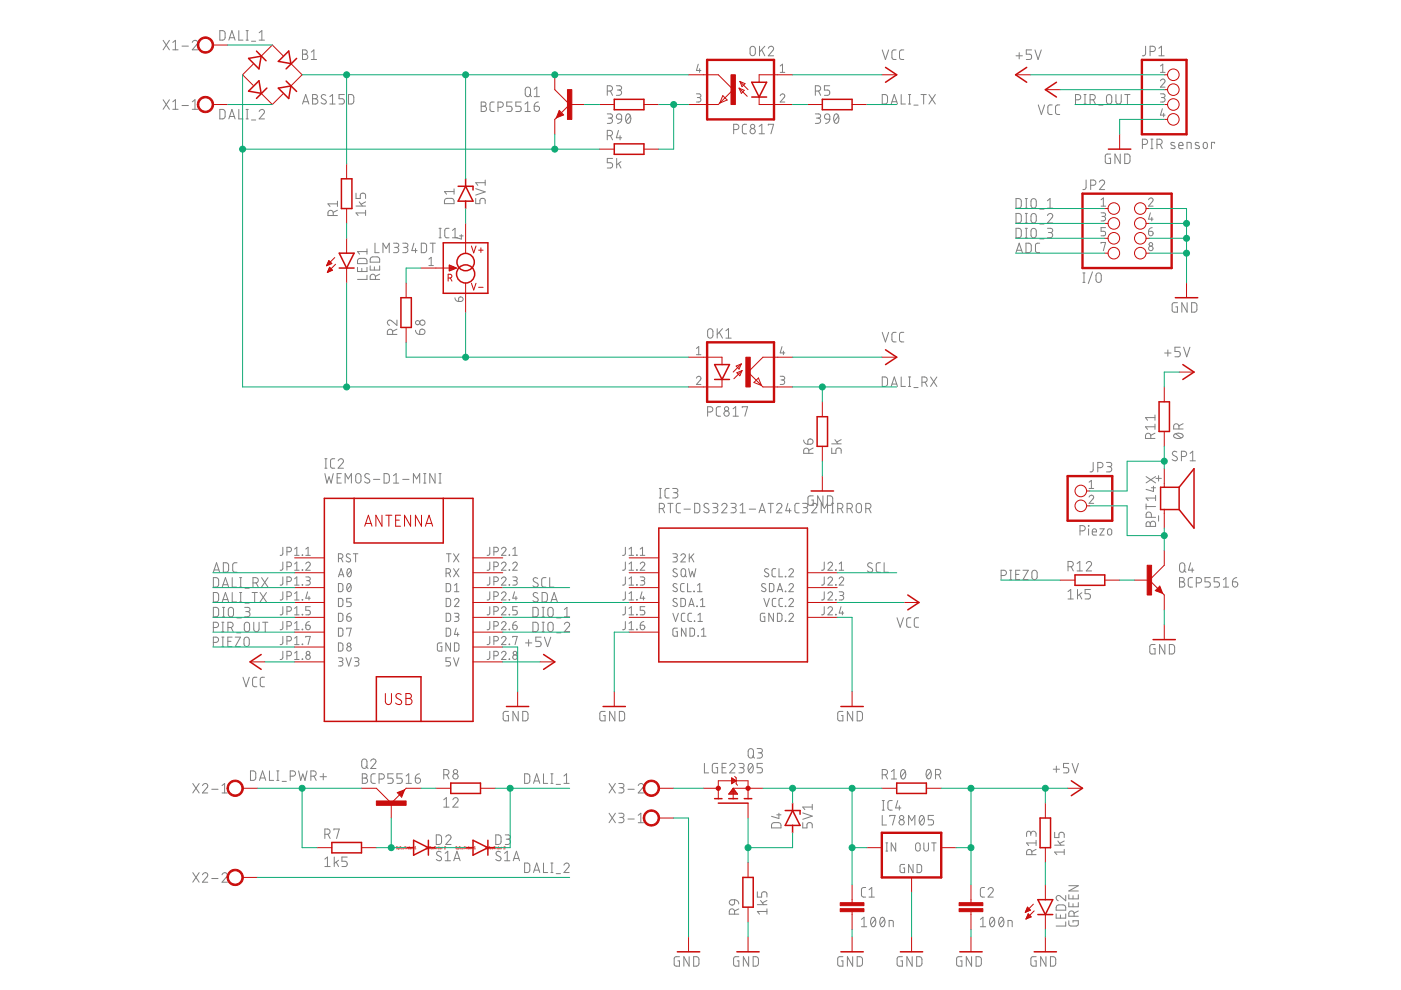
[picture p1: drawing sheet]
<svg xmlns="http://www.w3.org/2000/svg" width="297mm" height="210mm" viewBox="0 0 297 210" stroke-linecap="round" stroke-linejoin="round" font-family="sans-serif">
<g fill="none" stroke="#ffba08" stroke-width=".21">
<path d="M84.3 179.5l-.3 .1 .2 .4-.2-.1M84.5 180l.2-.1-.1-.2h-.1v.4M84.9 179.5h.1M84.9 179.7v.3M85.2 179.7h-.2l.1 .2 .1 .1M85.4 179.8v.1l.2 .1M85.4 179.8h.2M85.6 179.8h.1M85.8 179.6h.2v.3h-.2zM86.4 179.7h-.1v.3M86.4 179.7h.1M86.8 179.5v.5h-.2v-.3h.2"/>
<path d="M87 179.8v.1l.2 .1M87 179.8h.2M87.2 179.8h.1M87.5 179.7h-.1v.3M87.5 179.7h.1M87.9 180h.3M87.9 179.6l.2-.1v.5M90.6 179.5l-.3 .1 .3 .3h-.3M90.8 180l.2-.1v-.2h-.2v.4M91.2 179.5h.1M91.2 179.7v.3M91.5 179.7h-.1v.2l.1 .1"/>
<path d="M91.7 179.8l.2 .2M91.7 179.8h.2M91.9 179.8h.1M92.1 179.6h.2v.4l-.2-.1zM92.7 179.7h-.1v.3M92.7 179.7h.1M93.1 179.5v.5h-.2v-.3h.2M93.3 179.8v.2h.2M93.3 179.8h.2M93.5 179.8h.1M93.8 179.7h-.1v.3M93.8 179.7h.1"/>
<path d="M94.2 179.6h.3l-.3 .4h.3M96.9 179.5l-.3 .1 .3 .3h-.3M97.1 180l.2-.1v-.2h-.2v.4M97.5 179.5h.1M97.5 179.7v.3M97.8 179.7h-.1v.2l.1 .1M98 179.8l.2 .2M98 179.8h.2M98.2 179.8h.1M98.4 179.6h.2v.4l-.2-.1zM99 179.7h-.1v.3M99 179.7h.1"/>
<path d="M99.4 179.5v.5h-.1l-.1-.3h.2M99.6 179.8l.2 .2M99.6 179.8h.2M99.8 179.8h.1M100.1 179.7h-.1v.3M100.1 179.7h.1M100.5 180h.3M100.5 179.6l.2-.1v.5M103.2 179.5l-.2 .2 .2 .2h-.3M103.4 180l.2-.1v-.2h-.2v.4M103.8 179.5h.1M103.8 179.7v.3"/>
<path d="M104.1 179.7h-.2l.1 .2 .1 .1M104.3 179.8v.1l.2 .1M104.3 179.8h.2M104.5 179.8h.1M104.7 179.6h.2v.4l-.2-.1zM105.3 179.7h-.1v.3M105.3 179.7h.1M105.7 179.5v.5l-.2-.1v-.2h.2M105.9 179.8l.2 .2M105.9 179.8h.2M106.1 179.8h.1M106.4 179.7h-.1v.3"/>
<path d="M106.4 179.7h.1M106.8 179.6h.3l-.3 .4h.3"/>
</g>
<g fill="none" stroke="#808080" stroke-width=".21">
<path d="M34.6 8.6l1.3 2M35.9 8.6l-1.3 2M36.6 9l.6-.4v2M36.6 10.6h1.2M38.6 9.8h1.3M40.8 9a.55 .55 0 0 1 .8-.4 .55 .55 0 0 1 .1 .8l-.9 1.2h1.1M46.6 6.5h.7l.4 .4v1.2l-.4 .4h-.7zM48.5 8.5l.7-2 .6 2M48.7 8h1M50.6 6.5v2h.9M52.2 6.5h.4M52.2 8.5h.4"/>
<path d="M52.4 6.5v2M53.3 8.7h.9M54.9 8.5h1.2M54.9 6.9l.6-.4v2M64.1 10.6h.6a.46 .46 0 0 1 .5 .4 .46 .46 0 0 1-.5 .5 .56 .56 0 0 1 .6 .6 .56 .56 0 0 1-.6 .5h-.6zM64.1 11.5h.6M66 12.6h1.1M66 11l.5-.4v2M111.5 18.7l.3-.2 .6 .2 .1 1.2a.56 .56 0 0 1-.6 .6 .56 .56 0 0 1-.5-.6zM113.3 18.9l.5-.4v2M128.8 19.3h.5a.56 .56 0 0 0 .6-.6 .56 .56 0 0 0-.6-.5h-.5v2M129.4 19.3l.5 .9"/>
<path d="M130.7 18.2h.6a.46 .46 0 0 1 .5 .4 .46 .46 0 0 1-.5 .5h-.4M131.2 19.1a.56 .56 0 0 1 .6 .6 .56 .56 0 0 1-.6 .5h-.5M147.7 19.9h.5a.39 .39 0 0 1 .4 .4 .39 .39 0 0 1-.4 .4h-.4M148 13.6l-.3 1.3h.9M148.3 14.6v.7M159.2 10l.3-.2 .5 .2 .1 1.3a.56 .56 0 0 1-.5 .5 .56 .56 0 0 1-.6-.5zM161 9.8v2M161.5 10.6l.7 1.2M162.2 9.8l-1.2 1.2M162.9 10.2a.56 .56 0 0 1 .8-.4 .56 .56 0 0 1 .2 .9l-1 1.1h1.1M165.4 14l.5-.4v1.7M165.4 15.3h1"/>
<path d="M172.9 19.3h.5a.56 .56 0 0 0 .6-.6 .56 .56 0 0 0-.6-.5h-.5v2M173.5 19.3l.5 .9M175.9 18.2h-1.1v.9h.7a.57 .57 0 0 1 .4 .6 .57 .57 0 0 1-.4 .5h-.7M187 10.6l.7 2 .7-2M190 10.6h-.6l-.3 .4v1.3l.3 .3h.6M191.6 10.6h-.6l-.3 .4 .1 1.5 .8 .1M215.4 11.8h1.4M216.1 11.2v1.3M218.7 10.6h-1.1v.9h.7a.57 .57 0 0 1 .4 .6 .57 .57 0 0 1-.4 .5h-.7M219.4 10.6l.7 2 .7-2M242.9 9.8l-.1 1.7-.2 .3h-.4M243.8 10.9h.6a.56 .56 0 0 0 .6-.5 .56 .56 0 0 0-.6-.6h-.6v2"/>
<path d="M245.7 11.8h1.1M245.7 10.2l.6-.4v2M246 17.1a.48 .48 0 0 1 .7-.3 .48 .48 0 0 1 .2 .7l-.9 1h1M246 19.9h.6a.39 .39 0 0 1 .4 .4 .39 .39 0 0 1-.4 .4h-.3M246 15.3h1M246 14l.5-.4v1.7M34.6 21.1l1.3 2.1M35.9 21.1l-1.3 2.1M36.6 21.6l.6-.5v2.1M36.6 23.2h1.2M38.6 22.4h1.3M40.8 23.2h1.1"/>
<path d="M40.8 21.6l.5-.5v2.1M46.6 23.2h.7l.4 .4v1.2l-.4 .4h-.7zM48.5 25.2l.7-2 .6 2M48.7 24.7h1M50.6 23.2v2h.9M52.2 23.2h.4M52.2 25.2h.4M52.4 23.2v2M53.3 25.4h.9M54.9 23.6a.55 .55 0 0 1 .8-.4 .55 .55 0 0 1 .2 .9l-1 1.1h1.2M64.1 22.1l.7-2.1 .7 2.1M64.3 21.6h1"/>
<path d="M66.3 20h.5a.44 .44 0 0 1 .5 .5 .44 .44 0 0 1-.5 .4 .56 .56 0 0 1 .6 .6 .56 .56 0 0 1-.6 .6h-.5zM66.3 20.9h.5M69.1 20.2a.5 .5 0 0 0-.8-.1 .5 .5 0 0 0 0 .8l.7 .3a.47 .47 0 0 1 .1 .7 .47 .47 0 0 1-.6 .1l-.4-.2M69.9 22.1h1.2M69.9 20.5l.6-.5v2.1M73 20h-1.1v.9h.7a.57 .57 0 0 1 .4 .6 .57 .57 0 0 1-.4 .6h-.7M73.9 20l.7 .1 .4 .3v1.1l-.1 .3-.3 .2-.7 .1zM102 21.6h.6a.44 .44 0 0 1 .4 .5 .44 .44 0 0 1-.4 .4 .56 .56 0 0 1 .6 .6 .56 .56 0 0 1-.6 .5h-.6zM102 22.5h.6M102.9 38.2v1.1M102.9 38.7h-2l.4 .6M104.8 21.6l-.6 .1-.3 .4v1.3l.3 .2h.6"/>
<path d="M105.6 22.8h.6a.56 .56 0 0 0 .5-.6 .56 .56 0 0 0-.5-.6h-.6v2M108.6 21.6h-1.2v.9h.7a.57 .57 0 0 1 .5 .6 .57 .57 0 0 1-.5 .5h-.7M110.5 21.6h-1.1v.9h.6a.57 .57 0 0 1 .5 .6 .57 .57 0 0 1-.5 .5h-.6M111.3 23.6h1.1M111.3 22.1l.6-.5v2M112.2 20l.5 .5M113.3 22.5h.6a.56 .56 0 0 1 .5 .6 .56 .56 0 0 1-.6 .5 .56 .56 0 0 1-.5-.5zM113.3 20.5h1.1M114.2 21.6l-.7 .3-.2 .6M128.8 24.2h.6a.44 .44 0 0 1 .5 .4 .44 .44 0 0 1-.5 .4h-.4M128.8 28.8h.5a.56 .56 0 0 0 .6-.6 .56 .56 0 0 0-.6-.6h-.5v2.1M129.3 25a.56 .56 0 0 1 .6 .6 .56 .56 0 0 1-.6 .6h-.5"/>
<path d="M129.4 28.8l.5 .9M129.9 33.6h-1.1v.9h.6a.57 .57 0 0 1 .5 .6 .57 .57 0 0 1-.5 .5h-.6M130.7 33.6v2M130.8 24.3l.3-.1 .6 .1 .1 1-1-.2-.1-.3zM131.1 27.6l-.4 1.6h1.1M131.1 34.7l.6 .9M131.5 28.8v.9M131.7 34.3l-1 .6M131.8 25.3l-.2 .6-.7 .3M132.9 24.3l.1-.1a.84 .84 0 0 1 .7 1.2 .57 .57 0 0 1-.5 .8 .57 .57 0 0 1-.5-.8v-.7zM133.6 24.6l-.9 1.1M148.1 20.7a.48 .48 0 0 1 .5 .5 .48 .48 0 0 1-.5 .4h-.4"/>
<path d="M155.6 27.5h.5a.56 .56 0 0 0 .6-.6 .56 .56 0 0 0-.6-.5h-.5v2M158.3 26.4h-.6l-.3 .4v1.3l.3 .2 .6 .1M161 28.4h1.1M161 26.8l.5-.4v2M162.9 26.6v-.2h1.1l-.6 2M165.4 20.3a.48 .48 0 0 1 .7-.4 .48 .48 0 0 1 .1 .8l-.8 .9h1M172.9 24.2h.6a.44 .44 0 0 1 .5 .4 .44 .44 0 0 1-.5 .4h-.4M173.4 25a.56 .56 0 0 1 .6 .6 .56 .56 0 0 1-.6 .6h-.5M174.9 24.3l.4-.1 .5 .1 .1 1-1-.2-.1-.3zM175.9 25.3l-.2 .6-.7 .3M177 24.3l.1-.1a.85 .85 0 0 1 .7 1.2 .57 .57 0 0 1-.5 .8 .57 .57 0 0 1-.5-.8zM177.8 24.6l-.9 1.1"/>
<path d="M187 20l.8 .1 .4 .3v1.3l-.4 .3-.8 .1zM189 22.1l.6-2.1 .7 2.1M189.1 21.6h1M191.1 20v2.1h.9M192.6 22.1h.5M192.6 20h.5M192.8 20v2.1M193.8 22.3h.8M195.3 20h1.1M195.8 20v2.1M197 20l1.3 2.1M198.3 20l-1.3 2.1"/>
<path d="M220.1 22.2l.7 2.1 .7-2.1M223.1 22.2l-.7 .1-.2 .4v1.3l.2 .2 .7 .1M224.7 22.2l-.6 .1-.3 .4v1.3l.3 .2 .6 .1M228 21.2h.6a.56 .56 0 0 0 .5-.6 .56 .56 0 0 0-.5-.6h-.6v2.1M229.8 22.1h.5M229.8 20h.5M230 20v2.1M230.3 38.2l-.1 1.7-.2 .3h-.4M231.1 21.2h.6a.56 .56 0 0 0 .5-.6 .56 .56 0 0 0-.5-.6h-.6v2.1M231.2 39.3h.6a.56 .56 0 0 0 .6-.6 .56 .56 0 0 0-.6-.5h-.6v2M231.8 21.2l.4 .9M233 22.3h.8"/>
<path d="M233.1 38.6a.56 .56 0 0 1 .8-.4 .56 .56 0 0 1 .1 .9l-.9 1.1h1.1M234.7 20.3l.4-.2 .5 .2 .1 1.2a.56 .56 0 0 1-.5 .6 .56 .56 0 0 1-.6-.6zM235.5 32.7h-.9l-.2 .2v1.5l.2 .2 .9 .1v-1.2h-.4M236.6 20v1.5a.56 .56 0 0 0 .6 .6 .56 .56 0 0 0 .5-.6v-1.5M237.5 32.7v2l-1.1-2v2M238.5 32.7h.7l.4 .3v1.3l-.4 .3-.7 .1zM238.5 20h1.1M239 20v2.1M242.2 30.6h.6a.56 .56 0 0 0 .5-.5 .56 .56 0 0 0-.5-.6h-.6v2M244 29.5h.5M244 31.5h.5M244.2 29.5v2"/>
<path d="M245.3 30.6h.6a.56 .56 0 0 0 .5-.5 .56 .56 0 0 0-.5-.6h-.6v2M246 30.6l.4 .9M246.4 23.1l-.4 1.3h1M246.5 20.7a.48 .48 0 0 1 .5 .5 .48 .48 0 0 1-.5 .4h-.5M246.7 24v.8M249 30.3l-.6-.1-.2 .3 .9 .5v.4h-.9M249.9 30.8h.9a.47 .47 0 0 0-.3-.6 .47 .47 0 0 0-.6 .4l.1 .8 .8 .1M251.7 31.5v-1.3l.8 .1 .1 1.2M254.2 30.3l-.6-.1-.2 .3 .9 .5v.4h-.9M255.2 30.3l.3-.1 .4 .1 .1 .8a.44 .44 0 0 1-.5 .4 .44 .44 0 0 1-.4-.4zM257.5 30.4v-.2h-.6v1.3M70.7 45.7v-.6a.56 .56 0 0 0-.6-.5 .56 .56 0 0 0-.6 .5v.6h2"/>
<path d="M71.5 43.2h-2l.5 .6M71.5 44.6l-.8 .4M71.5 42.7v1.1M75.5 41v1.1h.9v-.7a.57 .57 0 0 1 .6-.5 .57 .57 0 0 1 .5 .5v.7M75.5 43.7h2M75.8 56.7v.9h2v-.9M75.9 55l.3-.2h1.2l.4 .4v.7h-2zM76.2 42.8l.6 .9M76.7 56.9v.7M77.5 45.1h-2l.4 .6M77.5 44.6v1.1M77.5 42.8l-.9 .5"/>
<path d="M77.8 58.4v.8h-2M77.8 52.8v1.1M77.8 53.3h-2l.4 .6M78.5 56.4v.9h2v-.9M78.7 54.6l1.4-.1 .4 .3v.8h-2v-.8zM79.4 56.6v.7M79.5 51.6v2h.9M79.6 59.2v-.5a.56 .56 0 0 0-.6-.6 .56 .56 0 0 0-.5 .6v.5h2M80.5 58.1l-.9 .5M81.2 53.6v-2l.7 1.1 .6-1.1v2M83.4 51.6h.7a.44 .44 0 0 1 .5 .4 .44 .44 0 0 1-.5 .5h-.4M84 52.5a.56 .56 0 0 1 .5 .5 .56 .56 0 0 1-.5 .6h-.6"/>
<path d="M85.4 51.6h.6a.44 .44 0 0 1 .5 .4 .44 .44 0 0 1-.5 .5h-.4M85.9 52.5a.56 .56 0 0 1 .6 .5 .56 .56 0 0 1-.6 .6h-.5M87.8 51.6l-.5 1.5h1.1M88.1 52.7v.9M89.3 51.6h.8l.3 .3v1.3l-.3 .4h-.8zM90.9 54.9l.5-.3v1.7M90.9 56.3h1M91.2 51.6h1.1M91.8 51.6v2M93.1 50.4h.4M93.1 48.4h.4M93.3 48.4v2"/>
<path d="M94.3 42.3l.3-.2h1.3l.3 .3 .1 .8h-2.1zM95.2 48.4l-.6 .1-.3 .4 .1 1.4 .8 .1M95.9 50.4h1.1M95.9 48.9l.6-.5v2M96.3 40v1.2M96.3 40.6h-2.1l.5 .6M97.4 50h.8M97.8 49.7v1l-1.3-.4M100.9 42.1v1.1h.8v-.7a.57 .57 0 0 1 .6-.5 .57 .57 0 0 1 .6 .5v.7M100.9 40l2 .7-2 .7M215.4 42.1h.8l.3 .4v1.2l-.3 .4h-.8zM215.4 45.3h.8l.3 .4v1.2l-.3 .3-.8 .1z"/>
<path d="M215.4 48.4h.8l.3 .4v1.2l-.3 .4h-.8zM215.4 53.6l.7-2 .7 2M215.6 53.1h1M217.4 42.1h.4M217.4 50.4h.4M217.4 48.4h.4M217.4 44.1h.4M217.4 45.3h.4M217.4 47.3h.4M217.5 51.6h.8l.3 .3v1.3l-.3 .4h-.8zM217.6 42.1v2M217.6 45.3v2"/>
<path d="M217.6 48.4v2M218.7 42.3l.4-.2 .5 .2 .1 1.3a.56 .56 0 0 1-.6 .5 .56 .56 0 0 1-.5-.5zM218.7 45.5l.4-.2 .5 .2 .1 1.2a.56 .56 0 0 1-.6 .6 .56 .56 0 0 1-.5-.6zM218.7 48.6l.4-.2 .5 .2 .1 1.3a.56 .56 0 0 1-.6 .5 .56 .56 0 0 1-.5-.5zM220.4 51.6h-.6l-.3 .4 .1 1.3 .2 .3h.6M220.5 44.3h.8M220.5 47.5h.8M220.5 50.7h.8M222.1 45.7a.56 .56 0 0 1 .8-.4 .56 .56 0 0 1 .1 .9l-.9 1.1h1.1M222.1 48.4h.7a.44 .44 0 0 1 .4 .5 .44 .44 0 0 1-.4 .4h-.5M222.1 44.1h1.1M222.1 42.6l.5-.5v2"/>
<path d="M222.6 49.3a.56 .56 0 0 1 .6 .6 .56 .56 0 0 1-.6 .5h-.5M229.6 59.9h.4M229.6 57.9h.4M229.8 57.9v2M231.6 57.6l-.9 2.5M232.5 58.1l.3-.2 .6 .2 .1 1.2a.56 .56 0 0 1-.6 .6 .56 .56 0 0 1-.5-.6zM233.4 45.1h.6a.38 .38 0 0 1 .4 .4 .38 .38 0 0 1-.4 .4h-.4M233.4 42.4l.5-.4v1.7M233.4 43.7h1M233.4 51.6v-.2h1l-.5 1.7M233.9 45.9a.48 .48 0 0 1 .5 .5 .48 .48 0 0 1-.5 .4h-.5M234.4 48.3h-1v.7h.6a.49 .49 0 0 1 .4 .5 .49 .49 0 0 1-.4 .5h-.6"/>
<path d="M243.5 42.4a.47 .47 0 0 1 .7-.4 .47 .47 0 0 1 .1 .7l-.8 1h1M243.5 49h.6a.48 .48 0 0 1 .4 .6 .48 .48 0 0 1-.5 .4 .48 .48 0 0 1-.5-.5zM243.9 45.1l-.4 1.4h1M244.2 46.1v.7M244.3 48.3l-.6 .3-.2 .4M83.2 70.9v-.5a.56 .56 0 0 0-.5-.6 .56 .56 0 0 0-.6 .6v.5h2.1M84.2 67.9v1.1l-1.2-1a.55 .55 0 0 0-.8 .2 .55 .55 0 0 0 .4 .8M84.2 69.8l-1 .4M88.1 70l.2 .7 .7 .2M89.1 69.9a.58 .58 0 0 1 1 .2 .58 .58 0 0 1-.5 .8h-.6zM96.5 63.1l.3 .7 .4 .1M97.3 63.1a.49 .49 0 0 1 .8 .1 .49 .49 0 0 1-.4 .7h-.5z"/>
<path d="M147.7 73.9l.4-.4v1.7M147.7 75.2h.9M150.2 69.9l.3-.2 .5 .2 .2 1.2a.56 .56 0 0 1-.6 .6 .56 .56 0 0 1-.6-.6zM152.1 69.7v2M152.5 70.5l.7 1.2M153.2 69.7l-1.1 1.2M153.9 70.1l.6-.4v2M153.9 71.7h1.1M165.4 79.8h.6a.39 .39 0 0 1 .4 .4 .39 .39 0 0 1-.4 .4h-.4M165.8 73.5l-.4 1.3h1M166.1 74.4v.8M187 79.9h.8l.4 .4v1.3l-.4 .3h-.8z"/>
<path d="M187 70.5l.7 2 .7-2M190 70.5h-.6l-.3 .4v1.3l.3 .3h.6M191.1 79.9v2h.9M191.6 70.5h-.6l-.3 .4 .1 1.3 .2 .3h.6M192.6 79.9h.5M192.8 79.9v2M197.3 79.9l1.3 2M198.6 79.9l-1.3 2M246.9 74.8h1.4M247.6 74.2v1.3M249.6 64.2h-.8l-.3 .3v1.4l.3 .2 .8 .1v-1.1h-.3M250.2 73.6h-1.1v.9h.7a.57 .57 0 0 1 .4 .6 .57 .57 0 0 1-.4 .5h-.7"/>
<path d="M251 73.6l.6 2 .7-2M251.7 64.2v2l-1.1-2v2M252.6 64.2h.8l.3 .4v1.2l-.3 .4h-.8zM68.9 99.3h.4M68.9 97.3h.4M69.1 97.3v2M71 97.3h-.6l-.3 .4v1.3l.3 .3h.6M71.7 97.7a.56 .56 0 0 1 .8-.4 .56 .56 0 0 1 .1 .8l-.9 1.2h1.1M147.7 80.2a.48 .48 0 0 1 .6-.4 .48 .48 0 0 1 .2 .8l-.8 .9h.9M150 87.4h.6a.56 .56 0 0 0 .5-.6 .56 .56 0 0 0-.5-.6h-.6v2M152.8 86.2l-.7 .1-.2 .4v1.3l.2 .2h.7M155.4 88.2h1.1"/>
<path d="M155.4 86.7l.6-.5v2M157.4 86.4v-.2h1.1l-.6 2M165.9 80.6a.48 .48 0 0 1 .5 .4 .48 .48 0 0 1-.5 .5h-.5M170.4 93.3l.2 .6 .7 .3M171.4 93.2a.58 .58 0 0 1 .9 .2 .58 .58 0 0 1-.5 .8h-.5zM171.5 96.1v-.5a.55 .55 0 0 0-.6-.6 .55 .55 0 0 0-.5 .6v.5h2M172.4 95l-.9 .5M176.3 95v1.1h.9v-.6a.57 .57 0 0 1 .6-.5 .57 .57 0 0 1 .6 .5v.6M176.3 94.1h2.1M177 93.2l.7 .9M178.4 93.2l-1 .5M189 81.9l.6-2 .7 2"/>
<path d="M189.1 81.4h1M192.6 81.9h.5M193.8 82.2h.8M195.5 81h.5a.56 .56 0 0 0 .6-.5 .56 .56 0 0 0-.6-.6h-.5v2M196.2 81l.4 .9M231.8 98v1.8l-.3 .2-.4 .1M232.7 99.2h.6a.56 .56 0 0 0 .6-.6 .56 .56 0 0 0-.6-.6h-.6v2.1M234.6 98h.7a.44 .44 0 0 1 .4 .5 .44 .44 0 0 1-.4 .4h-.5M235.2 98.9a.56 .56 0 0 1 .5 .6 .56 .56 0 0 1-.5 .6h-.6M244 93v-.6a.56 .56 0 0 0-.6-.5 .56 .56 0 0 0-.5 .5v.6h2M244.9 88v1.1M244.9 89.9v1.1"/>
<path d="M244.9 91.8l-.9 .5M244.9 90.5h-2l.4 .5M244.9 88.5h-2l.4 .6M249 92.1a1.27 1.27 0 0 1 1.8 .3 1.19 1.19 0 0 1-2 0zM249.3 92l1.1 .9M249.5 95.8a.5 .5 0 0 0-.7 0 .5 .5 0 0 0 0 .7l.6 .4a.51 .51 0 0 1 .1 .7 .51 .51 0 0 1-.8 0l-.2-.2M250 91v-.6a.56 .56 0 0 0-.6-.6 .56 .56 0 0 0-.6 .6v.6h2M250.5 96.8h.5a.56 .56 0 0 0 .6-.6 .56 .56 0 0 0-.6-.5h-.5v2M250.8 89.8l-.8 .5M252.3 96.1l.6-.4v2M252.3 97.7h1.1M47.3 119.3h.8l.4 .4v1.2l-.4 .4h-.8z"/>
<path d="M50.2 119.3l-.6 .1-.3 .4 .1 1.3 .2 .2h.6M60 116l-.1 1.5-.2 .2-.3 .1M60 119.2l-.1 1.5-.2 .2h-.3M60.8 117h.5a.48 .48 0 0 0 .5-.5 .48 .48 0 0 0-.5-.5h-.5v1.8M62.5 117.8h.9M62.5 116.4l.4-.4v1.8M62.5 119.6l.4-.4v1.7M64.1 117.7l.1 .1zM64.8 119.6a.48 .48 0 0 1 .7-.4 .48 .48 0 0 1 .2 .8l-.9 .9h1M64.8 117.8h1M64.8 116.4l.5-.4v1.8M68.9 100.4l.4 2 .5-1.3 .4 1.3 .5-2"/>
<path d="M71.5 101.3h.6M71.8 118.4h.4a.49 .49 0 0 0 .5-.5 .49 .49 0 0 0-.5-.5h-.4v1.7M72.3 118.4l.4 .7M72.4 100.4h-.9v2h.9M73.2 102.4v-2l.6 1.1 .7-1.1v2M74.3 117.6l-.6-.2-.3 .4 .1 .2 .6 .4a.43 .43 0 0 1 .1 .7 .43 .43 0 0 1-.6-.1l-.2-.1M74.9 117.4h1M75.4 117.4v1.7M75.5 100.6l.4-.2 .5 .2a1.76 1.76 0 0 1 .1 1.5 .56 .56 0 0 1-.6 .3 .56 .56 0 0 1-.5-.5zM78.3 100.6a.5 .5 0 0 0-.8-.1 .5 .5 0 0 0 .1 .8l.6 .3a.51 .51 0 0 1 .1 .7 .51 .51 0 0 1-.8 0l-.2-.1M79.2 101.6h1.3M81.4 100.4h.7l.4 .4v1.1l-.1 .3-.3 .2h-.7z"/>
<path d="M83.4 102.4h1.1M83.4 100.9l.6-.5v2M85.4 101.6h1.3M87.7 102.4v-2l.6 1.1 .7-1.1v2M89.8 102.4h.5M89.8 100.4h.5M90.1 100.4v2M92.2 100.4v2l-1.1-2v2M93.1 102.4h.4M93.1 100.4h.4M93.3 100.4v2M94.7 117.4h.9"/>
<path d="M95.1 117.4v1.7M96.2 117.4l1.1 1.7M97.3 117.4l-1.1 1.7M103.8 116v1.5l-.2 .2-.3 .1M103.8 119.2v1.5l-.2 .2h-.3M104.7 117h.5a.48 .48 0 0 0 .5-.5 .48 .48 0 0 0-.5-.5h-.5v1.8M106.3 116.4a.48 .48 0 0 1 .7-.4 .48 .48 0 0 1 .1 .8l-.8 1h1M106.3 119.6a.48 .48 0 0 1 .7-.4 .48 .48 0 0 1 .1 .8l-.8 .9h1M107.9 117.7l.2 .1zM108.7 119.6a.47 .47 0 0 1 .7-.4 .47 .47 0 0 1 .1 .8l-.8 .9h1M108.7 117.8h1M108.7 116.4l.5-.4v1.8"/>
<path d="M132.6 119.2l-.1 1.5-.2 .2h-.3M132.6 116l-.1 1.5-.2 .2-.3 .1M133.4 116.4l.5-.4v1.8M133.4 119.6l.5-.4v1.7M133.4 117.8h.9M135 117.7l.1 .1zM135.7 119.6a.48 .48 0 0 1 .7-.4 .48 .48 0 0 1 .2 .8l-.9 .9h1M135.7 117.8h1M135.7 116.4l.5-.4v1.8M139.8 107.8h.5a.56 .56 0 0 0 .6-.5 .56 .56 0 0 0-.6-.6h-.5v2M139.8 105.6h.4M139.8 103.6h.4"/>
<path d="M140 103.6v2M140.5 107.8l.4 .9M141.6 106.7h1.1M141.9 103.6h-.6l-.3 .4v1.3l.3 .2 .6 .1M142.1 106.7v2M142.6 103.6h.7a.44 .44 0 0 1 .4 .4 .44 .44 0 0 1-.4 .5h-.5M142.7 117.4h.5a.38 .38 0 0 1 .4 .4 .38 .38 0 0 1-.4 .4h-.3M143.2 118.2a.49 .49 0 0 1 .4 .5 .49 .49 0 0 1-.4 .4h-.5M143.2 104.5a.56 .56 0 0 1 .5 .5 .56 .56 0 0 1-.5 .6h-.6M144.3 106.7h-.6l-.3 .5v1.3l.3 .2h.6M144.4 117.8a.47 .47 0 0 1 .6-.4 .47 .47 0 0 1 .2 .8l-.8 .9h.9M145 107.9h1.4"/>
<path d="M146.1 117.4v1.7M146.5 118.1l.6 1M147.1 117.4l-1 1.1M147.3 106.7h.7l.4 .4v1.3l-.4 .3h-.7zM150.2 106.9a.5 .5 0 0 0-.7-.1 .5 .5 0 0 0 0 .7l.6 .4a.51 .51 0 0 1 .1 .8 .51 .51 0 0 1-.8-.1l-.2-.1M151.1 106.7h.7a.44 .44 0 0 1 .4 .5 .44 .44 0 0 1-.4 .4h-.5M151.6 107.6a.56 .56 0 0 1 .6 .6 .56 .56 0 0 1-.6 .5h-.5M153 107.2a.55 .55 0 0 1 .8-.5 .55 .55 0 0 1 .2 .9l-1 1.1h1.1M155 106.7h.6a.44 .44 0 0 1 .5 .5 .44 .44 0 0 1-.5 .4h-.4M155.5 107.6a.56 .56 0 0 1 .6 .6 .56 .56 0 0 1-.6 .5h-.5M156.9 108.7h1.1M156.9 107.2l.6-.5v2"/>
<path d="M158.9 107.9h1.3M160.9 108.7l.7-2 .7 2M161.1 108.2h1M162.9 106.7h1.1M163.4 106.7v2M164.7 107.2a.55 .55 0 0 1 .7-.5 .55 .55 0 0 1 .2 .9l-.9 1.1h1.1M167 106.7l-.4 1.6h1.1M167.4 107.8v.9M169.4 106.7h-.6l-.3 .5 .2 1.4 .7 .1M170.2 106.7h.6a.44 .44 0 0 1 .5 .5 .44 .44 0 0 1-.5 .4h-.4M170.7 107.6a.56 .56 0 0 1 .6 .6 .56 .56 0 0 1-.6 .5h-.5M172.1 107.2a.56 .56 0 0 1 .8-.5 .56 .56 0 0 1 .1 .9l-.9 1.1h1.1"/>
<path d="M172.4 105.1h-.7l-.4 .3v1.5l.3 .2h.8v-1.1h-.3M174.5 105.1v2l-1.1-2v2M174.8 119.2l-.1 1.5-.2 .2h-.3M175.4 107.1h.8l.3-.3v-1.3l-.3-.3-.8-.1 .1 3.6M175.5 106.7l-.7 1.1-.7-1.1v2M175.5 119.6a.48 .48 0 0 1 .7-.4 .48 .48 0 0 1 .2 .8l-.9 .9h1M176.3 106.7h.5M176.3 108.7h.5M176.5 106.7v2M177.6 107.8h.6a.56 .56 0 0 0 .5-.5 .56 .56 0 0 0-.5-.6h-.6v2M177.9 119.6l.5-.4v1.7M178.3 107.8l.4 .9"/>
<path d="M179.6 107.8h.6a.56 .56 0 0 0 .5-.5 .56 .56 0 0 0-.5-.6h-.6v2M180.3 107.8l.4 .9M181.7 106.9l.3-.2 .5 .2 .1 1.3a.56 .56 0 0 1-.5 .5 .56 .56 0 0 1-.6-.5zM183.6 107.8h.5a.56 .56 0 0 0 .6-.5 .56 .56 0 0 0-.6-.6h-.5v2M184.2 107.8l.5 .9M184.9 119.5a.5 .5 0 0 0-.8-.1 .5 .5 0 0 0 .1 .8l.6 .3a.5 .5 0 0 1 .1 .8 .5 .5 0 0 1-.8-.1l-.2-.1M186.7 119.3l-.6 .1-.3 .4v1.3l.3 .2h.6M187.5 119.3v2h.9M228.4 119.5l.5-.5v2.1M229 112.6h.5a.56 .56 0 0 0 .6-.6 .56 .56 0 0 0-.6-.6h-.5v2.1M230.3 119.5a.55 .55 0 0 1 .8-.5 .55 .55 0 0 1 .2 .9l-1 1.2h1.1M230.8 111.4l.1 .1z"/>
<path d="M230.8 112.1v1.4M230.9 105.4a.48 .48 0 0 1 .7-.4 .48 .48 0 0 1 .1 .8l-.8 .9h1M230.9 103.6h1M230.9 102.2l.5-.3v1.7M231.6 112.8h.9a.47 .47 0 0 0-.3-.7 .47 .47 0 0 0-.6 .5l.1 .8 .8 .1M233.2 112.1h.9l-.9 1.4h.9M234.9 112.2l.4-.1 .3 .1 .1 .8a.44 .44 0 0 1-.4 .5 .44 .44 0 0 1-.5-.5zM243 106.8v1.2M243 107.4h2M243 101l2 1.4M243.1 110.7l.5-.1 .3 .5a.56 .56 0 0 1 .5-.6 .56 .56 0 0 1 .6 .6v.5h-2zM243.9 111.1v.5"/>
<path d="M244.1 109.7v-.6a.56 .56 0 0 0-.5-.5 .56 .56 0 0 0-.6 .5v.6h2M244.1 103.4h.9M244.6 103.1v1.1l-1.6-.4M245 105v1.2M245 105.6h-2l.4 .6M245 101l-2 1.4M245.1 101.4h1.1M245.6 100.8v1.2M245.6 109.3v1.2M250.2 119.5l.3-.2 .6 .2 .1 1.3a.56 .56 0 0 1-.6 .5 .56 .56 0 0 1-.5-.5zM252.4 119.3l-.4 1.6h1.1M45.2 125.6h.8l.3 .4v1.3l-.3 .3h-.8z"/>
<path d="M45.2 122.5h.8l.3 .4v1.2l-.3 .4h-.8zM45.2 133.1h.6a.56 .56 0 0 0 .5-.6 .56 .56 0 0 0-.5-.6h-.6v2M45.2 136.2h.6a.56 .56 0 0 0 .5-.6 .56 .56 0 0 0-.5-.5h-.6v2M45.2 128.8h.8l.3 .4v1.2l-.3 .4h-.8zM45.2 121.3l.7-2 .7 2M45.4 120.8h1M47 137.1h.5M47 135.1h.5M47 133.9h.5M47 131.9h.5M47.1 127.6l.7-2 .7 2M47.1 124.5l.7-2 .7 2"/>
<path d="M47.2 130.8h.4M47.2 128.8h.4M47.2 131.9v2M47.2 135.1v2M47.3 127.1h1M47.3 124h1M47.4 128.8v2M48.3 136h.7M48.3 133.1h.6a.56 .56 0 0 0 .5-.6 .56 .56 0 0 0-.5-.6h-.6v2M48.5 129l.4-.2 .5 .2 .1 1.2a.55 .55 0 0 1-.5 .6 .55 .55 0 0 1-.6-.6zM49 133.1l.4 .8M49.2 135.1h-.9v2h.9"/>
<path d="M49.2 122.5v2h.9M49.2 125.6v2h.9M49.9 135.1h1.1l-1.1 2h1.1M50.2 134.2h.9M50.2 131h1M50.8 124.5h.4M50.8 122.5h.4M50.8 127.6h.4M50.8 125.6h.4M51 122.5v2M51 125.6v2M51.9 135.3l.3-.2 .5 .2 .2 1.2a.56 .56 0 0 1-.6 .6 .56 .56 0 0 1-.6-.6z"/>
<path d="M51.9 128.8h.7a.44 .44 0 0 1 .4 .4 .44 .44 0 0 1-.4 .5h-.5M51.9 132.1l.4-.2 .5 .2 .1 1.3a.56 .56 0 0 1-.5 .6 .56 .56 0 0 1-.6-.6zM51.9 127.9h.9M51.9 124.7h.9M52.5 129.7a.56 .56 0 0 1 .5 .5 .56 .56 0 0 1-.5 .6h-.6M53.4 125.6h1.2M53.6 123.6h.6a.56 .56 0 0 0 .6-.6 .56 .56 0 0 0-.6-.5h-.6v2M53.8 131.9v1.5a.56 .56 0 0 0 .6 .6 .56 .56 0 0 0 .5-.6v-1.5M54 125.6v2M54.3 123.6l.5 .9M55.1 125.6l1.4 2M55.5 122.5l1.3 2"/>
<path d="M55.7 131.9h1.1M56.2 131.9v2M56.5 125.6l-1.4 2M56.8 122.5l-1.3 2M60 122.3l-.1 1.5-.2 .2-.3 .1M60 125.5l-.1 1.5-.2 .2h-.3M60 128.6l-.1 1.5-.2 .2-.3 .1M60 131.8l-.1 1.5-.5 .2M60 134.9l-.1 1.5-.5 .3M60 138.1l-.1 1.5-.5 .2M60.8 120.1h.5a.49 .49 0 0 0 .5-.4 .49 .49 0 0 0-.5-.5h-.5v1.7M60.8 123.3h.5a.49 .49 0 0 0 .5-.5 .49 .49 0 0 0-.5-.5h-.5v1.8"/>
<path d="M60.8 126.4h.5a.49 .49 0 0 0 .5-.4 .49 .49 0 0 0-.5-.5h-.5v1.7M60.8 129.6h.5a.49 .49 0 0 0 .5-.5 .49 .49 0 0 0-.5-.5h-.5v1.8M60.8 132.7h.5a.48 .48 0 0 0 .5-.4 .48 .48 0 0 0-.5-.5h-.5v1.7M60.8 135.9h.5a.48 .48 0 0 0 .5-.5 .48 .48 0 0 0-.5-.5h-.5v1.8M60.8 139h.5a.48 .48 0 0 0 .5-.4 .48 .48 0 0 0-.5-.5h-.5v1.7M62.5 130.4h.9M62.5 127.2h.9M62.5 124.1h.9M62.5 120.9h.9M62.5 133.5h.9M62.5 122.7l.4-.4v1.8M62.5 125.9l.4-.4v1.7"/>
<path d="M62.5 129l.4-.4v1.8M62.5 132.2l.4-.4v1.7M62.5 135.3l.4-.4v1.8M62.5 138.5l.4-.4v1.7M62.5 136.7h.9M62.5 139.8h.9M64.1 130.3l.1 .1zM64.1 127.1l.1 .1zM64.1 124l.1 .1zM64.1 120.8l.1 .1zM64.1 133.4l.1 .1zM64.1 136.6l.1 .1z"/>
<path d="M64.1 139.7l.1 .1zM64.8 122.3h.6a.39 .39 0 0 1 .4 .4 .39 .39 0 0 1-.4 .4h-.4M64.8 132.5h.6a.49 .49 0 0 1 .4 .6 .49 .49 0 0 1-.5 .4 .49 .49 0 0 1-.5-.5zM64.8 135.1v-.2h1l-.5 1.8M65.2 125.5l-.4 1.3h1M65.3 123.1a.48 .48 0 0 1 .5 .5 .48 .48 0 0 1-.5 .5h-.5M65.5 126.4v.8M65.6 131.8l-.6 .3-.2 .4M65.8 128.6h-1v.8h.6a.5 .5 0 0 1 .4 .5 .5 .5 0 0 1-.4 .5h-.6M71.8 123.7h.6l.3 .4v1l-.3 .3-.6 .1zM71.8 126.9h.6l.3 .3v1.1l-.3 .3h-.6zM71.8 130h.6l.3 .3v1.1l-.3 .3-.6 .1z"/>
<path d="M71.8 133.2h.6l.3 .3v1.1l-.3 .3h-.6zM71.8 136.3l.6 .1 .3 .3v1l-.3 .3h-.6zM71.8 139.5h.5a.39 .39 0 0 1 .4 .4 .39 .39 0 0 1-.4 .4h-.4M71.8 122.3l.5-1.7 .6 1.7M71.9 121.9h.9M73.4 139.5l.5 1.7 .6-1.7M73.5 130.8h.6a.48 .48 0 0 1 .4 .5 .48 .48 0 0 1-.5 .4 .48 .48 0 0 1-.5-.4zM73.5 133.4v-.2h1l-.5 1.7M73.7 123.8l.3-.1a1.04 1.04 0 0 1 0 1.8 1.08 1.08 0 0 1-.3-1.7zM73.8 120.7l.2-.1a1.02 1.02 0 0 1 0 1.7 1.09 1.09 0 0 1-.2-1.6zM74.3 130l-.5 .2-.3 .6M74.4 124.1l-.8 1"/>
<path d="M74.4 120.9l-.8 1M74.5 126.9h-1v.7h.6a.5 .5 0 0 1 .4 .5 .5 .5 0 0 1-.4 .5h-.6M75.1 139.5h.6a.39 .39 0 0 1 .4 .4 .39 .39 0 0 1-.4 .4h-.4M93.7 136.3h-.6l-.3 .3v1.2l.2 .2h.7v-.9h-.3M94.6 121.5h.4a.48 .48 0 0 0 .5-.5 .48 .48 0 0 0-.5-.4h-.4v1.7M94.6 123.7h.6l.3 .4v1l-.3 .3-.6 .1zM94.6 126.9h.6l.3 .3v1.1l-.3 .3h-.6zM94.6 130h.6l.3 .3v1.1l-.3 .3-.6 .1zM94.6 133.2h.6l.3 .3v1.1l-.3 .3h-.6zM95.1 121.5l.4 .8M95.5 136.3v1.7l-1-1.7v1.7M95.5 139.5h-.9v.8h.5a.48 .48 0 0 1 .4 .4 .48 .48 0 0 1-.4 .5h-.5"/>
<path d="M96.2 120.6l1.1 1.7M96.2 139.5l.5 1.7 .6-1.7M96.4 127.3a.48 .48 0 0 1 .6-.4 .48 .48 0 0 1 .2 .7l-.8 1h.9M96.4 130h.5a.38 .38 0 0 1 .4 .4 .38 .38 0 0 1-.4 .4h-.4M96.4 136.3l.6 .1 .3 .3v1l-.3 .3h-.6zM96.4 125.5h.9M96.4 124.1l.4-.4v1.8M96.7 133.2l-.3 1.3h.9M96.8 130.8a.49 .49 0 0 1 .5 .5 .49 .49 0 0 1-.5 .5h-.4M97 134.1v.8M97.3 120.6l-1.1 1.7M103.8 122.3v1.5l-.2 .2-.3 .1"/>
<path d="M103.8 125.5v1.5l-.2 .2h-.3M103.8 128.6v1.5l-.2 .2-.3 .1M103.8 131.8v1.5l-.5 .2M103.8 134.9v1.5l-.5 .3M103.8 138.1v1.5l-.5 .2M104.7 120.1h.5a.49 .49 0 0 0 .5-.4 .49 .49 0 0 0-.5-.5h-.5v1.7M104.7 123.3h.5a.49 .49 0 0 0 .5-.5 .49 .49 0 0 0-.5-.5h-.5v1.8M104.7 126.4h.5a.49 .49 0 0 0 .5-.4 .49 .49 0 0 0-.5-.5h-.5v1.7M104.7 129.6h.5a.49 .49 0 0 0 .5-.5 .49 .49 0 0 0-.5-.5h-.5v1.8M104.7 132.7h.5a.48 .48 0 0 0 .5-.4 .48 .48 0 0 0-.5-.5h-.5v1.7M104.7 135.9h.5a.48 .48 0 0 0 .5-.5 .48 .48 0 0 0-.5-.5h-.5v1.8M104.7 139h.5a.48 .48 0 0 0 .5-.4 .48 .48 0 0 0-.5-.5h-.5v1.7"/>
<path d="M106.3 122.7a.48 .48 0 0 1 .7-.3 .48 .48 0 0 1 .1 .7l-.8 1h1M106.3 125.9a.48 .48 0 0 1 .7-.4 .48 .48 0 0 1 .1 .8l-.8 .9h1M106.3 129a.47 .47 0 0 1 .7-.3 .47 .47 0 0 1 .1 .7l-.8 1h1M106.3 132.2a.47 .47 0 0 1 .7-.4 .47 .47 0 0 1 .1 .7l-.8 1h1M106.3 135.3a.48 .48 0 0 1 .7-.4 .48 .48 0 0 1 .1 .8l-.8 1h1M106.3 138.5a.48 .48 0 0 1 .7-.4 .48 .48 0 0 1 .1 .8l-.8 .9h1M107.9 130.3l.2 .1zM107.9 127.1l.2 .1zM107.9 124l.2 .1zM107.9 120.8l.2 .1zM107.9 133.4l.2 .1zM107.9 136.6l.2 .1z"/>
<path d="M107.9 139.7l.2 .1zM108.7 122.3h.6a.39 .39 0 0 1 .4 .4 .39 .39 0 0 1-.4 .4h-.4M108.7 132.5h.6a.49 .49 0 0 1 .4 .6 .49 .49 0 0 1-.5 .4 .49 .49 0 0 1-.5-.5zM108.7 135.1v-.2h1l-.5 1.8M109.1 125.5l-.4 1.3h1M109.2 123.1a.48 .48 0 0 1 .5 .5 .48 .48 0 0 1-.5 .5h-.5M109.4 126.4v.8M109.5 131.8l-.5 .1-.3 .6M109.7 128.6h-1v.8h.6a.5 .5 0 0 1 .4 .5 .5 .5 0 0 1-.4 .5h-.6M111.4 136.3h1.4M112.1 135.6v1.4M113 128.8h.7l.4 .4v1.2l-.4 .4h-.7z"/>
<path d="M113 131.9l.7 .1 .4 .3v1.3l-.4 .3h-.7zM114 125.8a.51 .51 0 0 0-.8-.1 .51 .51 0 0 0 .1 .8l.6 .3a.51 .51 0 0 1 0 .8 .51 .51 0 0 1-.7-.1l-.2-.1M114 122.6a.51 .51 0 0 0-.8-.1 .51 .51 0 0 0 .1 .8l.6 .4a.51 .51 0 0 1 0 .7 .51 .51 0 0 1-.7 0l-.2-.2M114.7 135.1h-1.1v.9h.7a.57 .57 0 0 1 .4 .5 .57 .57 0 0 1-.4 .6h-.7M114.9 125.6h.8l.3 .4 .1 1.1-.1 .3-.3 .2h-.8zM114.9 130.8h.5M114.9 133.9h.5M114.9 131.9h.5M114.9 128.8h.5M115.2 128.8v2M115.2 131.9v2M115.4 135.1l.7 2 .7-2"/>
<path d="M115.8 122.5h-.7l-.2 .4v1.3l.2 .3h.7M116.3 129l.3-.2 .6 .2 .1 1.2a.56 .56 0 0 1-.6 .6 .56 .56 0 0 1-.5-.6zM116.3 132.1l.3-.2 .6 .2 .1 1.3a.56 .56 0 0 1-.6 .6 .56 .56 0 0 1-.5-.6zM116.5 122.5v2h1M116.8 127.6l.7-2 .7 2M117 127.1h1M118 134.2h.9M118 131h.9M119.7 132.4a.55 .55 0 0 1 .7-.5 .55 .55 0 0 1 .2 .9l-.9 1.1h1.1M119.7 130.8h1.1M119.7 129.2l.5-.4v2M132.6 128.6l-.1 1.5-.2 .2-.3 .1"/>
<path d="M132.6 125.5l-.1 1.5-.2 .2h-.3M132.6 122.3l-.1 1.5-.2 .2-.3 .1M132.6 131.8l-.1 1.5-.5 .2M133.4 130.4h.9M133.4 129l.5-.4v1.8M133.4 122.7l.5-.4v1.8M133.4 125.9l.5-.4v1.7M133.4 132.2l.5-.4v1.7M133.4 127.2h.9M133.4 124.1h.9M133.4 120.9h.9M133.4 133.5h.9"/>
<path d="M135 130.3l.1 .1zM135 120.8l.1 .1zM135 124l.1 .1zM135 127.1l.1 .1zM135 133.4l.1 .1zM135.7 122.3h.6a.39 .39 0 0 1 .4 .4 .39 .39 0 0 1-.4 .4h-.4M135.7 132.5h.6a.49 .49 0 0 1 .4 .6 .49 .49 0 0 1-.5 .4 .49 .49 0 0 1-.5-.5zM136.1 125.5l-.4 1.3h1M136.2 123.1a.48 .48 0 0 1 .5 .5 .48 .48 0 0 1-.5 .5h-.5M136.4 126.4v.8M136.5 131.8l-.4 .1-.4 .6M136.7 128.6h-1v.8h.6a.49 .49 0 0 1 .4 .5 .49 .49 0 0 1-.4 .5h-.6"/>
<path d="M142.7 130l.5 1.8 .6-1.8M143.5 127l-.2-.1a.41 .41 0 0 0-.5 .1 .41 .41 0 0 0 .1 .6l.5 .3a.43 .43 0 0 1 .1 .6 .43 .43 0 0 1-.7 0l-.1-.1M143.5 123.9l-.5-.2-.3 .4 .2 .3 .5 .3a.39 .39 0 0 1 .2 .6 .39 .39 0 0 1-.6 .1l-.3-.2M143.5 120.7l-.5-.1-.3 .3 .2 .4 .5 .3a.43 .43 0 0 1 .1 .6 .43 .43 0 0 1-.7 0l-.1-.2M143.6 133.2h-.7l-.2 .2v1.3l.2 .2h.7v-1h-.3M144.4 126.9h.6l.3 .3v1.1l-.3 .3h-.6zM144.5 120.7l.3-.1 .4 .1 .2 1.1a.49 .49 0 0 1-.5 .5 .49 .49 0 0 1-.5-.5zM145.1 123.7h-.6l-.2 .4v1.1l.2 .2 .6 .1M145.2 121.9l.4 .4M145.2 130h-.5l-.2 .4v1.1l.2 .2 .5 .1M145.4 133.2v1.7l-.9-1.7v1.7M145.8 123.7v1.8h.8"/>
<path d="M146 120.6l.4 1.7 .4-1.2 .4 1.2 .3-1.7M146 128.6l.6-1.7 .6 1.7M146.2 128.2h.8M146.3 133.2h.6l.3 .3v1.1l-.3 .3h-.6zM146.6 130h-.5l-.2 .4v1.1l.2 .2 .5 .1M147.1 125.3l.1 .2zM147.2 131.7l.1 .1zM147.7 128.5l.1 .1zM147.9 124.1l.5-.4v1.8M147.9 125.5h.9M148 131.8h.9M148 130.4l.4-.4v1.8"/>
<path d="M148 134.8l.1 .1zM148.5 128.6h1M148.5 127.3l.5-.4v1.7M148.7 134.9h1M148.7 133.6l.5-.4v1.7M161.9 126.9l.6 1.7 .6-1.7M162.2 130h-.8l-.2 .3v1.2l.2 .2 .8 .1v-1h-.3M162.3 123.9l-.6-.2-.2 .4 .1 .3 .6 .3a.39 .39 0 0 1 .1 .6 .39 .39 0 0 1-.5 .1l-.4-.2M162.9 120.7l-.6-.1-.2 .3 .2 .4 .5 .3a.43 .43 0 0 1 .1 .6 .43 .43 0 0 1-.7 0l-.1-.2M163.1 123.7h.7l.3 .4v1l-.3 .3-.7 .1zM164 130v1.8l-1-1.8v1.8M164.5 120.6h-.6l-.2 .3v1.2l.2 .2h.6"/>
<path d="M164.5 126.9h-.5l-.3 .4 .1 1.1 .2 .2h.5M164.8 125.5l.6-1.8 .5 1.8M164.8 130h.7l.3 .3v1l-.3 .4-.7 .1zM164.9 125h.9M165.2 120.6v1.7h.7M165.9 126.9h-.5l-.2 .4v1.1l.2 .2h.5M166.5 131.7l.1 .1zM166.5 128.5l.1 .1zM166.5 125.3l.1 .2zM166.5 122.2l.1 .1zM167.3 130.4a.48 .48 0 0 1 .6-.4 .48 .48 0 0 1 .2 .8l-.8 1h.9M167.3 127.3a.48 .48 0 0 1 .6-.4 .48 .48 0 0 1 .2 .7l-.8 1h.9"/>
<path d="M167.3 124.1a.48 .48 0 0 1 .6-.4 .48 .48 0 0 1 .2 .8l-.8 1h.9M167.3 120.9a.47 .47 0 0 1 .6-.3 .47 .47 0 0 1 .2 .7l-.8 1h.9M174.8 128.6l-.1 1.5-.2 .2-.3 .1M174.8 125.5l-.1 1.5-.2 .2h-.3M174.8 122.3l-.1 1.5-.2 .2-.3 .1M175.5 129a.47 .47 0 0 1 .7-.3 .47 .47 0 0 1 .2 .7l-.9 1h1M175.5 125.9a.48 .48 0 0 1 .7-.4 .48 .48 0 0 1 .2 .8l-.9 .9h1M175.5 122.7a.48 .48 0 0 1 .7-.3 .48 .48 0 0 1 .2 .7l-.9 1h1M177.2 120.8l.1 .1zM177.2 124l.1 .1zM177.2 127.1l.1 .1zM177.2 130.3l.1 .1z"/>
<path d="M177.9 125.5h.6a.39 .39 0 0 1 .4 .4 .39 .39 0 0 1-.4 .4h-.4M177.9 122.7a.47 .47 0 0 1 .7-.4 .47 .47 0 0 1 .1 .8l-.8 1h1M177.9 120.9h1M178.3 128.6l-.4 1.4h1M178.4 126.3a.48 .48 0 0 1 .5 .4 .48 .48 0 0 1-.5 .5h-.5M178.6 129.6v.8M190.2 131l.7 2 .6-2M193.1 131h-.6l-.3 .4 .1 1.3 .2 .3h.6M194.8 131h-.7l-.3 .4 .2 1.5 .8 .1M212.3 122h.5a.56 .56 0 0 0 .6-.5 .56 .56 0 0 0-.6-.6h-.5v2M214.1 120.9h.4M214.1 122.9h.4"/>
<path d="M214.3 120.9v2M215.3 121.8h.7M216.2 120.9h-.9v2h.9M216.9 120.9h1.1l-1.1 2h1.1M218.9 121.1l.3-.2 .6 .2 .1 1.2a.56 .56 0 0 1-.6 .6 .56 .56 0 0 1-.5-.6zM226.4 120.2h.6a.56 .56 0 0 0 .6-.6 .56 .56 0 0 0-.6-.6h-.6v2.1M226.4 125.4l.6-.4v2M226.4 127h1.2M227.1 120.2l.5 .9M228.4 121.1h1.1M228.5 125v2M228.9 126l.5 1"/>
<path d="M229.4 125.7l-.9 .6M231.2 125h-1.1v.9h.6a.57 .57 0 0 1 .5 .5 .57 .57 0 0 1-.5 .6h-.6M244.9 136.7h-.8l-.3 .2v1.3l.3 .4 .8 .1v-1.2h-.3M247 136.7v2l-1.1-2v2M247.9 136.7h.7l.4 .3v1.1l-.1 .3-.3 .2-.7 .1zM250.1 122.5h.6a.44 .44 0 0 1 .4 .4 .44 .44 0 0 1-.4 .5 .56 .56 0 0 1 .5 .5 .56 .56 0 0 1-.5 .6h-.6zM250.1 123.4h.6M251 120.9l.4 .4M252.8 120.4v.9M252.8 122.5h-.6l-.3 .4 .2 1.5 .7 .1M253.6 123.6h.6a.56 .56 0 0 0 .6-.6 .56 .56 0 0 0-.6-.5h-.6v2M256.6 122.5h-1.1v.9h.7a.57 .57 0 0 1 .4 .5 .57 .57 0 0 1-.4 .6h-.7"/>
<path d="M258.6 122.5h-1.2v.9h.7a.57 .57 0 0 1 .5 .5 .57 .57 0 0 1-.5 .6h-.7M259.4 124.5h1.1M259.4 122.9l.5-.4v2M261.3 123.4h.7a.57 .57 0 0 1 .4 .6 .57 .57 0 0 1-.6 .5 .57 .57 0 0 1-.5-.6zM262.2 122.5l-.6 .2-.3 .7M51.5 143.6l.7 2 .7-2M54.5 143.6h-.7l-.2 .4v1.3l.2 .3h.7M56.1 143.6h-.6l-.3 .4v1.3l.3 .3h.6M72.2 140.3a.48 .48 0 0 1 .5 .4 .48 .48 0 0 1-.5 .5h-.4M75.6 140.3a.48 .48 0 0 1 .5 .4 .48 .48 0 0 1-.5 .5h-.5M107.8 150.8l-.8 .1-.3 .2v1.3l.3 .4h.8v-1.1h-.3M109.9 150.8v2l-1.1-2v2"/>
<path d="M110.8 150.8l.7 .1 .4 .3 .1 1.1-.2 .3-.3 .2h-.7zM128.3 150.8l-.9 .1-.2 .2v1.3l.2 .4h.9v-1.1h-.3M130.4 150.8v2l-1.2-2v2M131.3 150.8l.7 .1 .4 .3v1.1l-.1 .3-.3 .2h-.7zM158.8 158.9l.3-.2 .5 .2 .1 1.3a.56 .56 0 0 1-.5 .5 .56 .56 0 0 1-.6-.5zM160.5 158.7h.7a.46 .46 0 0 1 .4 .5 .46 .46 0 0 1-.4 .4h-.4M161.1 159.6a.56 .56 0 0 1 .6 .6 .56 .56 0 0 1-.6 .5h-.6M178.7 150.8l-.8 .1-.3 .2v1.5l.3 .2h.8v-1.1h-.3M180.8 150.8v2l-1.1-2v2M181.7 150.8l.8 .1 .3 .3v1.3l-.3 .3h-.8zM40.9 166.1l1.3 2M42.2 166.1l-1.3 2"/>
<path d="M42.9 166.6a.55 .55 0 0 1 .8-.5 .55 .55 0 0 1 .2 .9l-1 1.1h1.1M44.9 167.3h1.3M47.1 168.1h1.1M47.1 166.6l.5-.5v2M53.1 163.4l.7 .1 .4 .3v1.3l-.4 .3-.7 .1zM55 165.5l.7-2.1 .6 2.1M55.2 165h1M57.1 163.4v2.1h.9M58.7 163.4h.4M58.7 165.5h.4M58.9 163.4v2.1M59.8 165.7h.9"/>
<path d="M61.5 164.6h.6a.56 .56 0 0 0 .6-.6 .56 .56 0 0 0-.6-.6h-.6v2.1M63.3 163.4l.5 2.1 .4-1.4 .5 1.4 .4-2.1M65.9 164.6h.6a.56 .56 0 0 0 .5-.6 .56 .56 0 0 0-.5-.6h-.6v2.1M66.6 164.6l.4 .9M67.9 164.7h1.3M68.5 164v1.4M68.9 176.9h.5a.56 .56 0 0 0 .6-.6 .56 .56 0 0 0-.6-.5h-.5v2M69.5 176.9l.5 .9M70.8 176v-.2h1.1l-.5 2M76.8 164.1h.6a.46 .46 0 0 1 .4 .4 .46 .46 0 0 1-.4 .5 .56 .56 0 0 1 .5 .5 .56 .56 0 0 1-.5 .6h-.6zM76.8 161.1l.4-.2 .5 .2 .1 1.3a.56 .56 0 0 1-.6 .5 .56 .56 0 0 1-.5-.5zM76.8 165h.6"/>
<path d="M77.6 162.5l.4 .4M78.6 161.4a.55 .55 0 0 1 .8-.5 .55 .55 0 0 1 .1 .9l-.9 1.1h1.1M79.6 164.1h-.6l-.3 .4v1.3l.3 .3h.6M80.4 165.2h.5a.56 .56 0 0 0 .6-.6 .56 .56 0 0 0-.6-.5h-.5v2M83.4 164.1h-1.2v.9h.7a.57 .57 0 0 1 .5 .5 .57 .57 0 0 1-.5 .6h-.7M85.3 164.1h-1.1v.9h.6a.57 .57 0 0 1 .5 .5 .57 .57 0 0 1-.5 .6h-.6M86.1 166.1h1.1M86.1 164.5l.6-.4v2M88.1 165h.6a.56 .56 0 0 1 .5 .6 .56 .56 0 0 1-.6 .5 .56 .56 0 0 1-.5-.6zM88.9 164.1l-.6 .2-.2 .7M92.5 177l.7 .1 .4 .3v1.2l-.4 .4h-.7zM94.1 164.3h.5a.56 .56 0 0 0 .6-.6 .56 .56 0 0 0-.6-.5h-.5v2"/>
<path d="M94.1 169.6l.5-.5v2M94.1 171.1h1.1M94.5 177.5a.56 .56 0 0 1 .8-.5 .56 .56 0 0 1 .2 .9l-1 1.1h1.1M94.8 164.3l.4 .9M96 169.6a.56 .56 0 0 1 .8-.5 .56 .56 0 0 1 .2 .9l-1 1.1h1.1M105.1 177l.8 .1 .3 .3v1.2l-.3 .4h-.8zM107.1 177h.7a.46 .46 0 0 1 .4 .5 .46 .46 0 0 1-.4 .4h-.5M107.7 177.9a.56 .56 0 0 1 .5 .6 .56 .56 0 0 1-.5 .5h-.6M111.2 164.1h.8l.3 .4v1.2l-.2 .3-.9 .1zM113.1 166.1l.7-2 .6 2M113.3 165.6h1M115.2 164.1v2h.9"/>
<path d="M116.8 166.1h.4M116.8 164.1h.4M117 164.1v2M117.9 166.3h.9M119.6 166.1h1.1M119.6 164.5l.5-.4v2M129.1 172.4l1.4 2M129.1 166.1l1.4 2M130.5 172.4l-1.4 2M130.5 166.1l-1.4 2M131.2 172.4h.6a.44 .44 0 0 1 .5 .5 .44 .44 0 0 1-.5 .4h-.4M131.2 166.1h.6a.44 .44 0 0 1 .5 .5 .44 .44 0 0 1-.5 .4h-.4"/>
<path d="M131.7 173.3a.56 .56 0 0 1 .6 .6 .56 .56 0 0 1-.6 .5h-.5M131.7 167a.56 .56 0 0 1 .6 .6 .56 .56 0 0 1-.6 .5h-.5M133.1 167.3h1.4M133.1 173.7h1.4M135.3 166.6a.55 .55 0 0 1 .8-.5 .55 .55 0 0 1 .2 .9l-1 1.1h1.1M135.3 174.4h1.1M135.3 172.9l.6-.5v2M149.4 161.9v2h.8M152.1 161.9h-.8l-.2 .2-.1 1.3 .3 .5h.8v-1.1h-.3M153.1 162.8h.7M154 161.9h-.9v2h.9M154.7 162.3a.55 .55 0 0 1 .8-.4 .55 .55 0 0 1 .2 .9l-1 1.1h1.1"/>
<path d="M156.7 161.9h.6a.44 .44 0 0 1 .5 .4 .44 .44 0 0 1-.5 .5h-.4M157.2 162.8a.56 .56 0 0 1 .6 .5 .56 .56 0 0 1-.6 .6h-.5M158.9 162l.1-.1a.83 .83 0 0 1 .7 1.2 .57 .57 0 0 1-.5 .8 .57 .57 0 0 1-.6-.8v-.5zM159.5 160.3l.5 .4M159.6 162.3l-.9 1.1M161.6 161.9h-1.1v.9h.7a.57 .57 0 0 1 .5 .5 .57 .57 0 0 1-.5 .6h-.7M163.7 174.6l.4-.2 1.3 .1 .2 .3v.7h-2zM164.7 172.8h.9M165.1 172.4v1.1l-1.5-.4M170.2 174.4v1.1h.9v-.6a.57 .57 0 0 1 .6-.5 .57 .57 0 0 1 .5 .5v.6M170.2 172.4l2 .6-2 .7M172.2 170.5v1.2"/>
<path d="M172.2 171.1h-2l.4 .6M187 164.3h.6a.56 .56 0 0 0 .6-.6 .56 .56 0 0 0-.6-.5h-.6v2M187 172.9v2h1M187 171.8h.5M187 169.7h.5M187.3 169.7v2.1M187.7 164.3l.5 .9M187.8 178.7h.4M188 178.7v1.7M188.7 173.1v-.2h1.1l-.6 2M189 165.2h1.1M189 163.6l.5-.4v2"/>
<path d="M189.2 169.7l-.7 .1-.2 .4v1.3l.2 .2 .7 .1M189.9 178.7v1.7l-.9-1.7v1.7M190.3 169.7l-.4 1.6h1.1M190.7 170.9v.9M191.2 163.3l.1-.1a.83 .83 0 0 1 .7 1.2v.3a.49 .49 0 0 1-.5 .5 .49 .49 0 0 1-.5-.5l-.1-.8zM191.9 163.6l-.9 1.1M192.6 174.9v-2l.7 1.1 .7-1.1v2M194.2 178.9l.3-.2 .5 .2 .1 1.1a.49 .49 0 0 1-.5 .5 .49 .49 0 0 1-.5-.5zM195.1 173l.2-.1a.83 .83 0 0 1 .7 1.3l-.1 .2a.49 .49 0 0 1-.5 .5 .49 .49 0 0 1-.5-.5v-.7zM195.9 178.7v1.3a.49 .49 0 0 0 .5 .5 .49 .49 0 0 0 .4-.5v-1.3M195.9 173.3l-.9 1.2M196.6 163.3l.1-.1a.84 .84 0 0 1 .7 1.2 .57 .57 0 0 1-.5 .7 .57 .57 0 0 1-.5-.7v-.8z"/>
<path d="M197.3 163.6l-.9 1.1M197.5 178.7h1M197.9 172.9h-1.1v.9h.7a.57 .57 0 0 1 .4 .6 .57 .57 0 0 1-.4 .5h-.7M198 178.7v1.7M198.4 164.3h.5a.56 .56 0 0 0 .6-.6 .56 .56 0 0 0-.6-.6h-.5v2M199 164.3l.5 .8M218.5 176.8a.56 .56 0 0 1 .6-.6 .56 .56 0 0 1 .6 .6v.6M218.5 177.1v-.4a.44 .44 0 0 0-.4-.5 .44 .44 0 0 0-.4 .5v.7M219.7 178.7h-2l.4 .6M219.7 178.2v1.1M223.3 163.1h1.3M223.6 176.5v1.1h.9v-.7a.57 .57 0 0 1 .6-.4 .57 .57 0 0 1 .5 .4v.7"/>
<path d="M223.6 179.2h2M224 162.4v1.4M224.3 178.3l.7 .9M225.6 178.3l-.9 .5M226.6 161.9h-1.1v.9h.6a.57 .57 0 0 1 .5 .5 .57 .57 0 0 1-.5 .6h-.6M227.3 161.9l.7 2 .6-2M40.9 185l1.3 2M42.2 185l-1.3 2M42.9 185.5a.56 .56 0 0 1 .8-.5 .56 .56 0 0 1 .2 .9l-1 1.1h1.1M44.9 186.3h1.3M47.1 185.5a.55 .55 0 0 1 .8-.5 .55 .55 0 0 1 .1 .9l-.9 1.1h1.1M68.9 182.2l.5-.5v2"/>
<path d="M68.9 183.7h1.1M70.9 181.7v2M71.3 182.8l.5 .9M71.8 182.4l-.9 .7M73.6 181.7h-1.1v.9h.7a.57 .57 0 0 1 .4 .6 .57 .57 0 0 1-.4 .5h-.7M93.5 180.7a.5 .5 0 0 0-.8-.1 .5 .5 0 0 0 .1 .7l.6 .4a.5 .5 0 0 1 .1 .7 .5 .5 0 0 1-.8 0l-.2-.2M94.4 180.9l.5-.4v2M94.4 182.5h1.1M96.2 182.5l.7-2 .7 2M96.4 182h1M106.1 180.7a.51 .51 0 0 0-.7-.1 .51 .51 0 0 0 0 .7l.6 .4a.47 .47 0 0 1 .2 .6 .47 .47 0 0 1-.7 .2l-.4-.3M107 182.5h1.1"/>
<path d="M107 180.9l.5-.4v2M108.8 182.5l.7-2 .7 2M109 182h1M111.2 183h.8l.3 .4v1.2l-.3 .4h-.8zM113.1 185l.7-2 .6 2M113.3 184.5h1M115.2 183v2h.9M116.8 183h.4M116.8 185h.4M117 183v2M117.9 185.2h.9M119.6 183.4a.55 .55 0 0 1 .8-.4 .55 .55 0 0 1 .1 .9l-.9 1.1h1.1"/>
<path d="M154.8 190.9l.9-.1v.7a.56 .56 0 0 1-.8 .3 .56 .56 0 0 1-.1-.9zM155.7 193.8v-.5a.56 .56 0 0 0-.5-.6 .56 .56 0 0 0-.6 .6v.5h2M155.7 190.8l.7 .2 .2 .7M156.6 192.7l-.9 .4M160.6 189.1v1.1h.9v-.7a.57 .57 0 0 1 .5-.4 .57 .57 0 0 1 .6 .4v.7M160.6 191.8h2M161.2 190.9l.7 .9M162.6 193.3h-2l.4 .5M162.6 192.7v1.1M162.6 190.9l-1 .5M182.6 194.9l.6-.4v2M182.6 196.5h1.2"/>
<path d="M183.5 188.2h-.6l-.3 .4 .1 1.3 .2 .3h.6M184.3 190.2h1.1M184.3 188.6l.5-.4v2M184.8 194.6l.2-.1a.83 .83 0 0 1 .7 1.2l-.1 .3a.54 .54 0 0 1-.6 .5 .54 .54 0 0 1-.4-.8zM185.6 194.9l-.9 1.1M186.8 194.6l.1-.1a.83 .83 0 0 1 .7 1.2v.3a.48 .48 0 0 1-.5 .5 .48 .48 0 0 1-.5-.5l-.1-.8zM187.5 194.9l-.9 1.1M187.8 180.4h.4M188.5 196.5v-1.3l.8 .1 .1 1.2M191.8 183.3h-.7l-.2 .2-.1 1.1 .3 .4h.7v-1h-.3M193.6 183.3v1.7l-1-1.7v1.7M194.4 183.3h.7l.3 .3v1.1l-.3 .3h-.7z"/>
<path d="M207.9 196.5h1.1M207.9 194.9l.5-.4v2M208.7 188.2h-.6l-.2 .4v1.3l.2 .3h.6M209.5 188.6a.55 .55 0 0 1 .8-.4 .55 .55 0 0 1 .1 .9l-.9 1.1h1.1M210.1 194.6l.1-.1a.83 .83 0 0 1 .7 1.2 .57 .57 0 0 1-.5 .8 .57 .57 0 0 1-.6-.8v-.5zM210.8 194.9l-.9 1.1M212 194.6l.1-.1a.83 .83 0 0 1 .7 1.2v.3a.54 .54 0 0 1-.7 .5 .54 .54 0 0 1-.3-.8zM212.7 194.9l-.9 1.1M213.7 196.5v-1.3l.8 .1 .1 1.2M218.8 181.2v-.5a.56 .56 0 0 0-.6-.6 .56 .56 0 0 0-.5 .6v.5h2M219.7 180.1l-.9 .5M223.9 193.8v.9h2.1v-.9"/>
<path d="M224 192.1l.5-.2 1.2 .1 .3 .4v.6h-2.1zM224.8 194v.7M225.6 180.7h-2l.5 .5M225.6 180.1v1.1M226 189.9v1.1l-1.2-1a.56 .56 0 0 0-.8 .2 .56 .56 0 0 0 .4 .8M226 195.5v.8h-2.1M226.6 195.2v.9l.3 .2h1.3l.4-.2v-.9h-1.1v.4M226.6 189.7v.9h2v-.9M226.6 191.4v.9h2v-.9M226.6 187.8h2l-2 1.1h2M227.5 189.9v.7M227.5 191.6v.7"/>
<path d="M227.7 194.3v-.6a.56 .56 0 0 0-.5-.6 .56 .56 0 0 0-.6 .6v.6h2M228.6 193.1l-.9 .5M144.1 202.8l-.9 .1-.2 .2v1.5l.2 .2 .9 .1v-1.2h-.4M146.1 202.8v2.1l-1.1-2.1v2.1M147.1 202.8l.7 .1 .4 .3v1.3l-.4 .3-.7 .1zM156.7 202.8l-.9 .1-.2 .2-.1 1.3 .3 .4 .9 .1v-1.2h-.4M158.7 202.8v2.1l-1.1-2.1v2.1M159.7 202.8l.7 .1 .4 .3v1.1l-.1 .3-.3 .2-.7 .1zM178.7 202.8l-.8 .1-.3 .2v1.5l.3 .2 .8 .1v-1.2h-.3M180.8 202.8v2.1l-1.1-2.1v2.1M181.7 202.8l.8 .1 .3 .3v1.3l-.3 .3-.8 .1zM191.3 202.8l-.8 .1-.3 .2v1.3l.3 .4 .8 .1v-1.2h-.3"/>
<path d="M193.4 202.8v2.1l-1.1-2.1v2.1M194.4 202.8l.7 .1 .3 .3 .1 1.1-.4 .5-.7 .1zM203.9 202.8l-.8 .1-.3 .2v1.5l.3 .2 .8 .1v-1.2h-.3M206 202.8v2.1l-1.1-2.1v2.1M206.9 202.8l.8 .1 .3 .3v1.3l-.3 .3-.8 .1zM219.7 202.8l-.9 .1-.2 .2v1.3l.2 .4 .9 .1v-1.2h-.3M221.8 202.8v2.1l-1.2-2.1v2.1M222.7 202.8l.7 .1 .4 .3v1.1l-.1 .3-.3 .2-.7 .1z"/>
<circle cx="159.6" cy="26.8" r=".44"/>
<circle cx="159.6" cy="27.8" r=".56"/>
<circle cx="244" cy="52.7" r=".48"/>
<circle cx="244" cy="51.8" r=".38"/>
<circle cx="88.5" cy="68.4" r=".45"/>
<circle cx="89.6" cy="68.4" r=".56"/>
<circle cx="154" cy="87.7" r=".56"/>
<circle cx="154" cy="86.7" r=".45"/>
<circle cx="65.3" cy="139.3" r=".48"/>
<circle cx="65.3" cy="138.5" r=".39"/>
<circle cx="74" cy="137.6" r=".48"/>
<circle cx="74" cy="136.7" r=".38"/>
<circle cx="109.2" cy="139.3" r=".48"/>
<circle cx="109.2" cy="138.5" r=".39"/>
<circle cx="96.6" cy="164.6" r=".56"/>
<circle cx="96.6" cy="163.6" r=".45"/>
<circle cx="191.2" cy="174.3" r=".56"/>
<circle cx="191.2" cy="173.3" r=".45"/>
</g>
<g fill="none" stroke="#c90d0c" stroke-width=".32">
<path d="M52.7 12.4l2.7-.5-.5 2.7zM54.4 10.8l2 2.1M54.9 17.1l.5 2.7-2.7-.5zM56.6 18.7l-2.2 2.2M59 18.7l2.7-.5-.5 2.7zM60.7 17.2l2.2 2.2M61.2 10.8l.5 2.7-2.7-.5zM62.9 12.4l-2.2 2.2M159.4 17.4h3.1l-1.5 3.2zM187.7 14.3l2.4 1.6-2.4 1.5M217.7 14.3l-2.4 1.6 2.4 1.5M224 17.4l-2.4 1.6 2.4 1.6"/>
<path d="M72.4 37.9h2.2v6.3h-2.2zM97.1 39.5h3.2v.8M98.7 39.5l1.6 3.2h-3.2zM98.7 37.9v1.6M118.6 23.7l.6 .7-.9 .3zM118.6 24l.3 .4M130.2 21.1h6.3v2.2h-6.3zM130.2 30.5h6.3v2.2h-6.3zM159.4 20.6h3.1M174.3 21.1h6.4v2.2h-6.4zM235 31.6h4.8M71.9 53.7h3.2l-1.6 3.1z"/>
<path d="M71.9 56.8h3.2M94 51.5h9.4v10.7h-9.4zM98.7 42.7v1.5M85 63.1h2.2v6.3h-2.2zM151.5 77.3h3.2l-1.6 3.2zM187.7 74.2l2.4 1.5-2.4 1.6M249.2 63.1h4.7M250.8 77.3l2.4 1.6-2.4 1.6M151.5 80.5h3.2M173.2 88.3h2.3v6.3h-2.3zM245.7 85.2h2.2v6.3h-2.2zM68.8 105.7h31.5v47.3h-31.5z"/>
<path d="M75.1 105.7v9.4h18.9v-9.4M139.7 112h31.5v28.3h-31.5zM172 104.1h4.7M250 103.3h-3.9v4.7h3.9M250 103.3v4.7M250 103.3l3.2-3.9v12.6l-3.2-4M55.4 138.8l-2.4 1.5 2.4 1.6M115.3 138.8l2.3 1.5-2.3 1.6M192.5 126.2l2.3 1.5-2.3 1.6M227.9 121.9h6.3v2.2h-6.3zM244.5 135.6h4.7M245.9 124.6l.3 .9-.9-.3z"/>
<path d="M245.9 124.9l-.3 .3M79.8 153v-9.5h9.5v9.5M107.4 149.8h4.7M127.9 149.8h4.7M178.3 149.8h4.7M70.4 178.6h6.2v2.2h-6.2zM84.5 168.1l1-.3-.3 .9zM84.9 168.1l.3 .3M86.1 179.7h1.6M87.7 178.2l3.1 1.5-3.1 1.6zM90.8 178.2v3.1M90.8 179.7h1.6"/>
<path d="M95.6 166h6.3v2.2h-6.3zM98.7 179.7h1.6M100.3 178.2l3.1 1.5-3.1 1.6zM103.4 178.2v3.1M103.4 179.7h1.6M151.5 169.3h1.6M152.3 170.3h6.3M154.5 169.3h1.9M157.8 169.3h1.6M166.5 171.9h3.1v.7M168 171.9l1.6 3.1h-3.1zM168 170.3v1.6"/>
<path d="M168 175v1.6M190.1 166h6.3v2.2h-6.3zM220.5 173.4h2.2v6.3h-2.2zM227.1 165.5l2.4 1.6-2.4 1.6M157.5 186h2.2v6.3h-2.2zM220 190.8h3.2l-1.6 3.1zM220 193.9h3.2M143.6 201.8h4.8M156.2 201.8h4.8M178.3 201.8h4.7M190.9 201.8h4.7M203.5 201.8h4.7"/>
<path d="M219.3 201.8h4.7"/>
<circle cx="98.7" cy="58.1" r="1.93"/>
<circle cx="98.7" cy="55.6" r="1.84"/>
</g>
<g fill="none" stroke="#c90d0c" stroke-width=".21">
<path d="M45.1 9.5h3.2M53.7 13.6l-2.3 2.3 2.3 2.2M55.4 19.8l2.3 2.4 2.3-2.3M60 11.8l-2.3-2.3-2.3 2.4M61.7 13.5l2.4 2.4-2.4 2.3M117.6 15.9v3.1l3.2 3.2M146 15.9h6.3l3.1 3.1-3.1 3.2h-6.3M156.7 18.7l1.7 1.7M156.7 18.7l1.1 .5-.6 .6zM156.9 17.3l1.1 .4-.7 .7zM156.9 17.3l1.7 1.7M168 15.9h-7v1.5"/>
<path d="M187 15.9h3.1M215.3 15.9h3.2M221.6 19h3.2M246.8 15.9h.7M246.8 19h.7M45.1 22.2h3.2M73.5 34.8v3.1M118.6 23.4l.9 1-1.6 .6zM120.8 22.2h3.1M120.8 22.2l-3.2 3.1v3.2M127.1 22.2h3.1M127.1 31.6h3.1"/>
<path d="M136.5 22.2h3.2M136.5 31.6h3.2M153.2 20.3l1 .9-1.6 .6zM161 20.6v1.6h7M171.2 22.2h3.1M180.7 22.2h3.1M237.4 28.5v3.1M246.8 22.2h.7M246.8 25.3h.7M69.3 56.3h.1M69.3 56.1h.5M69.4 55.9h.8"/>
<path d="M69.4 57.7h.2M69.5 55.8h.8M69.5 57.5h.5M69.6 55.6h.5M69.6 57.4h.7M69.6 55.5h.4M69.6 57.2h.8M69.7 55.3h.1M69.7 57h.6M69.7 55.2l.7 .7-1.2 .4zM69.8 56.9h.3M69.8 56.7h.2"/>
<path d="M69.9 56.7l.6 .6-1.1 .5zM71 54.6l-1.8 1.7M71.1 56l-1.7 1.8M73.5 44.2v3.2M73.5 50.5v3.2M73.5 56.8v3.2M86.1 60v3.1M89.3 56.8h7.2M95 58.9h.4a.4 .4 0 0 0 .4-.4 .4 .4 0 0 0-.4-.4h-.4v1.5M95.2 56.3h.2M95.2 57.4h.3M95.2 57.2h.7"/>
<path d="M95.2 57h1M95.2 56.9h1.4M95.2 56.7h1.4M95.2 56.2l1.6 .6-1.6 .6zM95.2 56.6h1M95.2 56.4h.6M95.5 58.9l.3 .7M98.7 47.4v6.3M98.7 60v6.3M99.9 52.2l.5 1.4 .5-1.4M101.5 53h.9M102 52.6v.9"/>
<path d="M234.2 44.2h.7M234.2 47.4h.7M234.2 50.5h.7M234.2 53.7h.7M243 44.2h.7M243 47.4h.7M243 50.5h.7M243 53.7h.7M251.6 60v3.1M86.1 69.4v3.2M99.9 60l.5 1.5 .5-1.5M101.5 60.9h.9"/>
<path d="M146 75.7h7.1v1.6M156.1 77.6l1.1-.4-.5 1.1zM156.2 79l1.1-.4-.4 1.1zM157.2 77.2l-1.8 1.7M157.3 78.6l-1.7 1.7M168 75.7h-6.2l-3.2 3.2 3.2 3.1h6.2M187 75.7h3.1M250 78.9h3.2M153.1 80.5v1.5h-7.1M160.8 80.1l.6 1.6-1.5-.6zM174.3 85.2v3.1M174.3 94.6v3.2"/>
<path d="M246.8 82v3.2M246.8 91.5v3.1M246.8 99.4v3.9M62.5 118.3h6.3M77.3 111.6l.8-2.4 .8 2.4M77.5 111h1.2M81 109.2v2.4l-1.3-2.4v2.4M81.8 109.2h1.3M82.4 109.2v2.4M83.9 110.3h.8M84.9 109.2h-1v2.4h1M87.1 109.2v2.4l-1.3-2.4v2.4"/>
<path d="M89.4 109.2v2.4l-1.3-2.4v2.4M90.2 111.6l.8-2.4 .7 2.4M90.4 111h1.1M100.3 118.3h6.3M133.4 118.3h6.3M174.3 100.9v3.2M230.4 104.1h.7M230.4 107.3h.7M246.8 108v4M246.8 116.7v3.1l-3.1 3.2M62.5 130.9h6.3M62.5 127.7h6.3"/>
<path d="M62.5 124.6h6.3M62.5 121.4h6.3M62.5 134h6.3M62.5 137.2h6.3M100.3 130.9h6.3M100.3 127.7h6.3M100.3 124.6h6.3M100.3 121.4h6.3M100.3 134h6.3M100.3 137.2h6.3M133.4 130.9h6.3M133.4 127.7h6.3"/>
<path d="M133.4 124.6h6.3M133.4 121.4h6.3M133.4 134h6.3M171.2 130.9h6.3M171.2 127.7h6.3M171.2 124.6h6.3M171.2 121.4h6.3M191.7 127.7h3.1M224.8 123h3.1M234.2 123h3.2M240.5 123h3.2M243.7 123l3.1 3.2v3.1"/>
<path d="M245.9 124.3l.6 1.5-1.6-.6zM246.8 132.5v3.1M53 140.3h3.2M62.5 140.3h6.3M81.7 147v1.7a.65 .65 0 0 0 .6 .7 .65 .65 0 0 0 .7-.7v-1.7M85 147.3a.58 .58 0 0 0-.8-.2 .58 .58 0 0 0 0 .9l.7 .4a.58 .58 0 0 1 .1 .9 .58 .58 0 0 1-.9-.1l-.2-.1M86.1 147h.6a.52 .52 0 0 1 .5 .6 .52 .52 0 0 1-.5 .5 .66 .66 0 0 1 .7 .6 .66 .66 0 0 1-.7 .7h-.6zM86.1 148.1h.6M100.3 140.3h6.3M109.7 146.6v3.2M114.5 140.3h3.1M130.2 146.6v3.2"/>
<path d="M180.7 146.6v3.2M51.4 167.1h3.2M67.2 179.7h3.2M76.6 167.1h3.2l3.2 3.2M76.6 179.7h3.2M83 170.3v3.1M84.2 168.1l1.6-.7-.6 1.6zM89.3 167.1h-3.2l-3.1 3.2M92.4 167.1h3.2M101.9 167.1h3.1M139.7 167.1h3.1M139.7 173.4h3.1"/>
<path d="M149.1 167.1h3.2M152.3 169.3v-3.8h6.3v3.8M154.6 168.3h1.7M154.7 168.1h1.5M154.8 168h1.3M154.9 167.8h1.1M155 167.7h.9M155.1 164.9l1 .6-1 .7zM155.1 166.1h.2M155.1 165.9h.4M155.1 165.8h.6M155.1 165.6h.9"/>
<path d="M155.1 165.5h.8M155.1 165.3h.6M155.1 165.1h.4M155.1 165h.1M155.2 167.5h.5M155.3 167.3h.3M155.4 167.2h.1M155.4 167.1h6.4M155.4 167.1v2.2M155.4 167.1l1 1.3h-1.9zM155.8 164.6l.3 .3v1.3l.3 .3M158.6 170.3v3.1"/>
<path d="M183.8 179.7h3.2M187 167.1h3.1M196.4 167.1h3.2M199.6 179.7h3.1M221.6 170.3v3.1M221.6 179.7v3.2M226.4 167.1h3.1M51.4 186h3.2M146 198.6v3.2M158.6 182.9v3.1M158.6 192.3v3.2M158.6 198.6v3.2"/>
<path d="M180.7 187.6v3.8M180.7 193.3v3.8M180.7 198.6v3.2M193.3 186v3.2M193.3 198.6v3.2M205.9 187.6v3.8M205.9 193.3v3.8M205.9 198.6v3.2M217.4 193.3h.3M217.5 193.1h.5M217.6 193h.8M217.6 194.7h.2"/>
<path d="M217.6 192.8h.7M217.7 194.6h.5M217.7 192.7h.5M217.7 194.4h.9M217.8 192.5h.2M217.8 194.2h.7M217.8 192.4h.1M217.8 192.3l-.4 1.1M217.8 192.3l.7 .7-1.1 .4M217.8 194.1h.5M217.9 194h.3M218 193.8l-.5 1.1"/>
<path d="M218 193.8l.6 .6-1.1 .5M218 193.8h.1M219.1 191.7l-1.7 1.7M219.3 193.1l-1.8 1.8M221.6 187.6v3.2M221.6 193.9v3.2M221.6 198.6v3.2"/>
<circle cx="248.8" cy="15.9" r="1.23"/>
<circle cx="248.8" cy="19" r="1.23"/>
<circle cx="248.8" cy="22.2" r="1.23"/>
<circle cx="248.8" cy="25.3" r="1.23"/>
<circle cx="236.2" cy="53.7" r="1.23"/>
<circle cx="236.2" cy="50.5" r="1.23"/>
<circle cx="236.2" cy="44.2" r="1.23"/>
<circle cx="236.2" cy="47.4" r="1.23"/>
<circle cx="241.8" cy="47.4" r="1.23"/>
<circle cx="241.8" cy="50.5" r="1.23"/>
<circle cx="241.8" cy="44.2" r="1.23"/>
<circle cx="241.8" cy="53.7" r="1.23"/>
<circle cx="229.2" cy="107.3" r="1.23"/>
<circle cx="229.2" cy="104.1" r="1.23"/>
</g>
<g fill="#c90d0c" stroke="#c90d0c" stroke-width=".21">
<path d="M42.2 21.1a1.74 1.74 0 0 1 2.8 .1 1.74 1.74 0 0 1-.9 2.6 1.74 1.74 0 0 1-2.3-1.6h.3a1.41 1.41 0 0 1 2-1.3 1.41 1.41 0 0 1 .4 2.3 1.41 1.41 0 0 1-2.3-.7l-.1-.3h-.3z" fill-rule="evenodd"/>
<path d="M42.2 8.5a1.74 1.74 0 0 1 2.8 .1 1.74 1.74 0 0 1-.9 2.6 1.74 1.74 0 0 1-2.3-1.7h.3a1.41 1.41 0 0 1 2-1.3 1.41 1.41 0 0 1 .4 2.4 1.41 1.41 0 0 1-2.3-.7l-.1-.4h-.3z" fill-rule="evenodd"/>
<path d="M48.8 165.8a1.73 1.73 0 0 1 2.6 .6 1.73 1.73 0 0 1-1.2 2.4 1.73 1.73 0 0 1-2.1-1.7h.4a1.42 1.42 0 0 1 2-1.2 1.42 1.42 0 0 1 .2 2.4 1.42 1.42 0 0 1-2.2-.9v-.3h-.4a1.67 1.67 0 0 1 .7-1.3z" fill-rule="evenodd"/>
<path d="M48.5 185a1.74 1.74 0 0 1 2.8 .1 1.74 1.74 0 0 1-.9 2.6 1.74 1.74 0 0 1-2.3-1.7h.4a1.42 1.42 0 0 1 2-1.2 1.42 1.42 0 0 1 .2 2.5 1.42 1.42 0 0 1-2.2-.9v-.4h-.4z" fill-rule="evenodd"/>
<path d="M136.8 172.4a1.74 1.74 0 0 1 2.7 .1 1.74 1.74 0 0 1-.9 2.6 1.74 1.74 0 0 1-2.2-1.7h.3a1.41 1.41 0 0 1 2-1.3 1.41 1.41 0 0 1 .3 2.4 1.41 1.41 0 0 1-2.3-.8v-.3h-.3z" fill-rule="evenodd"/>
<path d="M136.8 166.1a1.74 1.74 0 0 1 2.7 .1 1.74 1.74 0 0 1-.9 2.6 1.74 1.74 0 0 1-2.2-1.7h.3a1.41 1.41 0 0 1 2-1.3 1.41 1.41 0 0 1 .3 2.4 1.41 1.41 0 0 1-2.3-.8v-.3h-.3z" fill-rule="evenodd"/>
<circle cx="158.6" cy="167.1" r=".44"/>
<circle cx="152.3" cy="167.1" r=".44"/>
</g>
<path d="M149.9 12.7h14.2v12.6h-14.2zM242.1 12.7h9.5v15.8h-9.5zM229.5 41.1h18.9v15.7h-18.9zM149.9 72.6h14.2v12.6h-14.2zM226.4 100.9h9.4v9.5h-9.4zM187 176.6h12.6v9.4h-12.6z" fill="none" stroke="#c90d0c" stroke-width=".51"/>
<g fill="#c90d0c" stroke="#c90d0c" stroke-width=".21">
<path d="M158.1 75.7h1v6.3h-1z"/>
<path d="M155 15.9h.9v6.3h-.9z"/>
<path d="M120.3 19h.9v6.3h-.9z"/>
<path d="M79.8 169.8h6.3v1h-6.3z"/>
<path d="M178.1 192.7h5.1v.6h-5.1z"/>
<path d="M178.1 191.4h5.1v.6h-5.1z"/>
<path d="M203.3 192.7h5.1v.6h-5.1z"/>
<path d="M203.3 191.4h5.1v.6h-5.1z"/>
<path d="M243.2 119.8h1v6.4h-1z"/>
</g>
<g fill="none" stroke="#0dab76" stroke-width=".21">
<path d="M48.3 9.5h9.4M51.4 15.9v66.1h94.6M64.1 15.9h81.9M73.5 15.9v18.9M98.7 15.9v22M168 15.9h19M218.5 15.9h28.3M224.8 19h22M48.3 22.2h9.4M51.4 31.6h75.7M117.6 28.5v3.1M123.9 22.2h3.2"/>
<path d="M139.7 22.2h6.3M142.8 22.2v9.4h-3.1M168 22.2h3.2M183.8 22.2h6.3M227.9 22.2h18.9M246.8 25.3h-9.4v3.2M73.5 47.4v3.1M73.5 60v22M89.3 56.8h-3.2v3.2M98.7 44.2v3.2M215.3 44.2h18.9M215.3 47.4h18.9"/>
<path d="M215.3 50.5h18.9M215.3 53.7h18.9M243.7 44.2h7.9v15.8M243.7 47.4h7.9M243.7 50.5h7.9M243.7 53.7h7.9M86.1 72.6v3.1h59.9M98.7 66.3v9.4M168 75.7h19M250 78.9h-3.2v3.1M168 82h22.1M174.3 82v3.2"/>
<path d="M174.3 97.8v3.1M246.8 94.6v4.8M246.8 97.8h-7.8v6.3h-7.9M231.1 107.3h7.9v6.3h7.8M246.8 112v4.7M45.1 127.7h17.4M45.1 124.6h17.4M45.1 130.9h17.4M45.1 137.2h17.4M45.1 134h17.4M45.1 121.4h17.4M106.6 127.7h26.8"/>
<path d="M106.6 124.6h14.2M106.6 130.9h14.2M106.6 137.2h3.1v9.4M106.6 134h14.2M133.4 134h-3.2v12.6M177.5 127.7h14.2M177.5 130.9h3.2v15.7M177.5 121.4h12.6M212.2 123h12.6M237.4 123h3.1M246.8 129.3v3.2M56.2 140.3h6.3"/>
<path d="M106.6 140.3h7.9M54.6 167.1h22M64.1 167.1v12.6h3.1M79.8 179.7h6.3M83 173.4v6.3M89.3 167.1h3.1M92.4 179.7h6.3M105 167.1h15.8M108.2 167.1v12.6h-3.2M142.8 167.1h6.3M142.8 173.4h3.2v25.2M158.6 173.4v9.5"/>
<path d="M161.8 167.1h25.2M168 176.6v3.1h-9.4M168 167.1v3.2M180.7 179.7h3.1M180.7 167.1v20.5M199.6 167.1h26.8M202.7 179.7h3.2M205.9 167.1v20.5M221.6 167.1v3.2M54.6 186h66.2M158.6 195.5v3.1M180.7 197.1v1.5"/>
<path d="M193.3 189.2v9.4M205.9 197.1v1.5M221.6 182.9v4.7M221.6 197.1v1.5"/>
</g>
<g fill="#0dab76" stroke="#0dab76" stroke-width=".21">
<circle cx="108.2" cy="167.1" r=".64"/>
<circle cx="73.5" cy="15.9" r=".64"/>
<circle cx="98.7" cy="15.9" r=".64"/>
<circle cx="117.6" cy="15.9" r=".64"/>
<circle cx="98.7" cy="75.7" r=".64"/>
<circle cx="142.8" cy="22.2" r=".64"/>
<circle cx="117.6" cy="31.6" r=".64"/>
<circle cx="51.4" cy="31.6" r=".64"/>
<circle cx="73.5" cy="82" r=".64"/>
<circle cx="174.3" cy="82" r=".64"/>
<circle cx="251.6" cy="47.4" r=".64"/>
<circle cx="251.6" cy="50.5" r=".64"/>
<circle cx="251.6" cy="53.7" r=".64"/>
<circle cx="205.9" cy="167.1" r=".64"/>
<circle cx="205.9" cy="179.7" r=".64"/>
<circle cx="221.6" cy="167.1" r=".64"/>
<circle cx="83" cy="179.7" r=".64"/>
<circle cx="64.1" cy="167.1" r=".64"/>
<circle cx="158.6" cy="179.7" r=".64"/>
<circle cx="168" cy="167.1" r=".64"/>
<circle cx="180.7" cy="179.7" r=".64"/>
<circle cx="180.7" cy="167.1" r=".64"/>
<circle cx="246.8" cy="97.8" r=".64"/>
<circle cx="246.8" cy="113.6" r=".64"/>
</g>
</svg>
